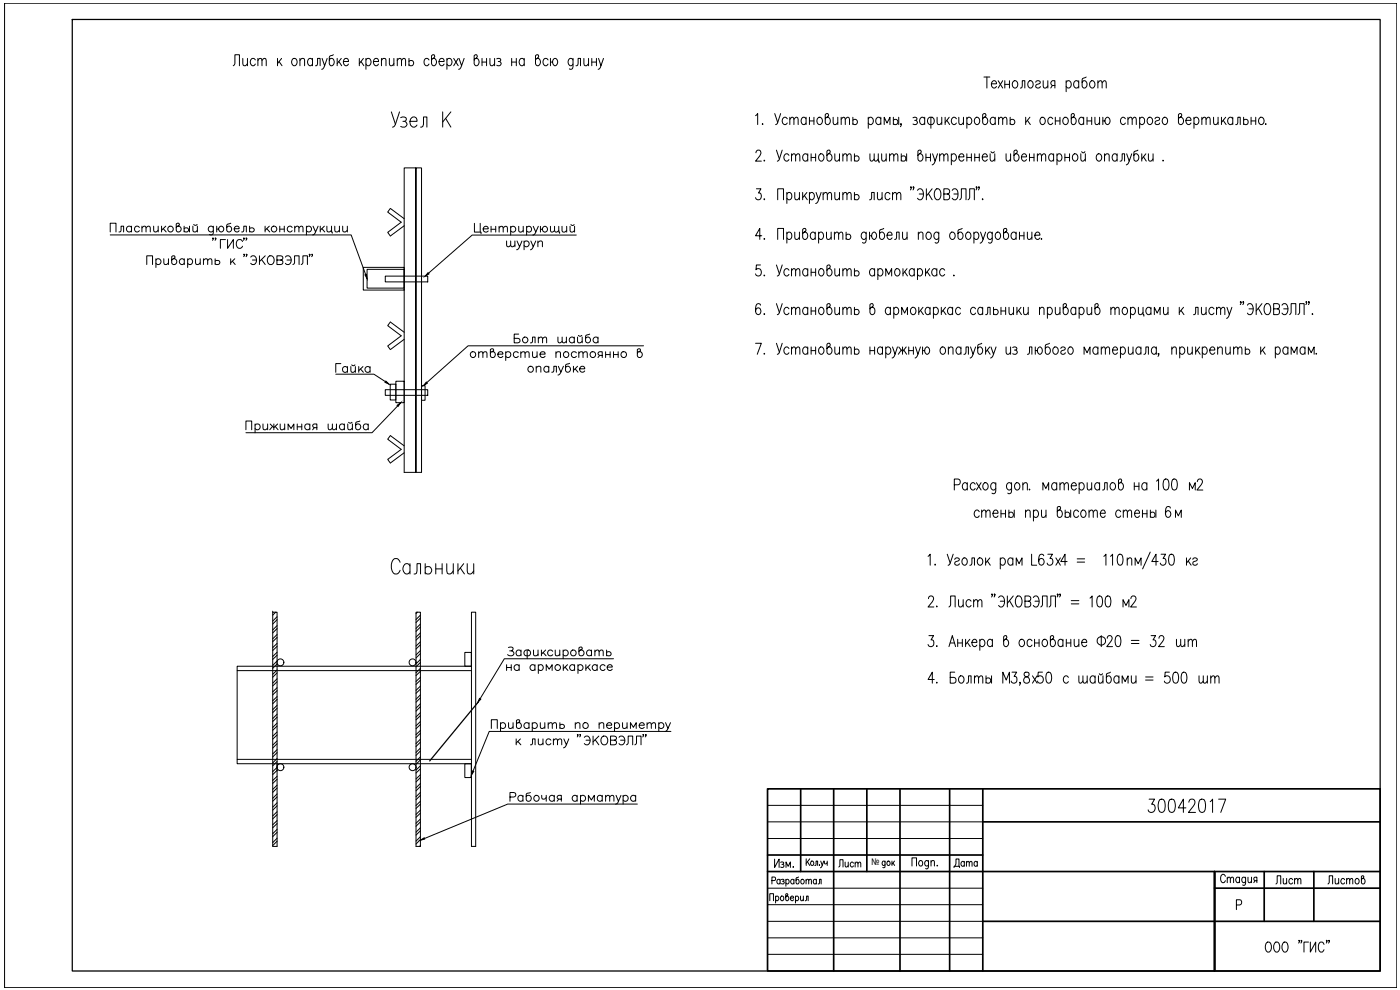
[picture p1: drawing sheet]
<svg xmlns="http://www.w3.org/2000/svg" width="420mm" height="297mm" viewBox="0 0 420 297" stroke-linecap="round" stroke-linejoin="round" font-family="sans-serif">
<defs><g id="words">
<g font-size="8.4">
<text x="116.4" y="39.5">Узел К</text>
<text x="116.4" y="173.6">Сальники</text>
</g>
<text font-size="7.5" x="343.6" y="244.8">30042017</text>
<g font-size="5.7">
<text x="285.4" y="261.4">Дата</text>
<text x="382.1" y="266.3">Лист</text>
<text x="397.6" y="266.3">Листов</text>
</g>
<text font-size="5.3" x="250.8" y="261.4">Лист</text>
<text font-size="4.9" x="263.9" y="261.4">док</text>
<text font-size="2.8" x="261.5" y="259.7">№</text>
</g></defs>
<!-- layer: 0 -->
<g fill="none" stroke="#000" stroke-width=".3">
<path d="M1.4 1h417.8v295.3h-417.8zM70 19.7l.5-.6v-2.7h1.4v3.3M72.9 17.5l.1 2.1 .6 .1 .7-.6M74.3 17.5v2.2M76.6 18a.74 .74 0 0 0-.7-.5 .74 .74 0 0 0-.7 .5 1.01 1.01 0 0 0 0 1.2 1.01 1.01 0 0 0 1.2 .4l.2-.4M77.4 18.2l.6-.7 .5 .2 .1 2M77.4 17.5v2.2M78.6 18.2l.7-.7 .5 .2 .1 2M83.3 17.5v2.2M83.7 18.5l.9 1.2M84.5 17.5l-1.2 1.6M87.9 17.7a1.08 1.08 0 0 1 1.3 .7 1.08 1.08 0 0 1-.7 1.3 1.16 1.16 0 0 1-1-.8 1.16 1.16 0 0 1 .4-1.2z"/>
<path d="M90 18.2l.6-.7 .7 .2 .1 2M90 17.5v2.2M93.8 18l-.3-.3a1.05 1.05 0 0 0-1.2 .5 1.05 1.05 0 0 0 .4 1.4l.6 .1 .5-.5M93.8 17.5v2.2M94.7 19.7l.5-.1 .1-2.1h.8v2.2M96.7 17.5l.7 2.2 .8-2.2M97.4 19.7l-.5 1-.4 .1M100 16.4l-.8 .3-.4 .5v1.9l.5 .6a1.1 1.1 0 0 0 1-1.1 1.1 1.1 0 0 0-1-1.1l-.5 .5M101.2 17.5v2.2M101.7 18.5l.8 1.2M102.4 17.5l-1.2 1.6M103.1 18.5h1.5v-.3a.7 .7 0 0 0-.4-.6 .7 .7 0 0 0-.8 .1 1.19 1.19 0 0 0-.3 1.2 1.19 1.19 0 0 0 1 .8l.5-.5"/>
<path d="M107.8 17.5v2.2M108.3 18.5l.9 1.2M109.1 17.5l-1.3 1.6M109.8 18a.74 .74 0 0 1 .7-.5 .74 .74 0 0 1 .7 .5 1.01 1.01 0 0 1 0 1.2 1.01 1.01 0 0 1-1.1 .4l-.3-.4M109.8 17.5v3.3M112.1 18.5h1.5v-.3a.7 .7 0 0 0-.4-.6 .7 .7 0 0 0-.7 .1 1.19 1.19 0 0 0-.4 1.2 1.19 1.19 0 0 0 1 .8l.5-.5M114.5 18.2l.6-.7 .6 .2 .1 2M114.5 17.5v2.2M116.9 17.5l.1 2.1 .6 .1 .6-.6M118.2 17.5v2.2M119.2 18.2l.7-.7 .5 .2 .1 2M119.2 17.5v2.2"/>
<path d="M120.5 18.2l.6-.7 .5 .2 .1 2M122.7 18.5a.82 .82 0 0 1 1.4 0 .82 .82 0 0 1-.5 1.2h-.5l-.4-.3M122.7 17.5v2.2M128.7 18a.74 .74 0 0 0-.6-.5 .74 .74 0 0 0-.7 .5l-.1 .5a.99 .99 0 0 0 .9 1.2l.5-.5M130 17.5a1.11 1.11 0 0 1 1 1.1 1.11 1.11 0 0 1-1 1.1l-.5-.6v-2.4l.8-.3 .2 .5-.1 .3-.9 .8M131.8 18.5h1.5v-.3a.7 .7 0 0 0-.4-.6 .7 .7 0 0 0-.8 .1 1.19 1.19 0 0 0-.3 1.2 1.19 1.19 0 0 0 1 .8l.5-.5M134.1 18a.74 .74 0 0 1 .7-.5 .74 .74 0 0 1 .7 .5 1.01 1.01 0 0 1 0 1.2 1.01 1.01 0 0 1-1.1 .4l-.3-.4M134.1 17.5v3.3M136.2 17.5l1.3 2.2M137.5 17.5l-1.3 2.2M137.8 17.5l.7 2.2 .8-2.2M138.5 19.7l-.5 1-.4 .1"/>
<path d="M142.8 17.5a1.11 1.11 0 0 1 1 1.1 1.11 1.11 0 0 1-1 1.1l-.5-.6v-2.4l.7-.3 .3 .5-.2 .3-.8 .8M144.7 18.6h1.3M144.7 17.5v2.2M146 17.5v2.2M147 17.5l.2 2.1 .6 .1 .6-.6M148.4 17.5v2.2M149.1 17.7a.66 .66 0 0 1 .8-.1 .66 .66 0 0 1 .3 .7l-.7 .2M149.9 18.5a.65 .65 0 0 1 .5 .6 .65 .65 0 0 1-.5 .6l-.8-.1M153.6 18.6h1.4M153.6 17.5v2.2M155 17.5v2.2M157.3 18a.74 .74 0 0 0-.7-.5 .74 .74 0 0 0-.7 .5 1 1 0 0 0 0 1.2 1 1 0 0 0 1.2 .4l.2-.4"/>
<path d="M157.3 17.5v2.2M161.2 17.5a1.11 1.11 0 0 1 1 1.1 1.11 1.11 0 0 1-1 1.1l-.5-.6v-2.4l.8-.3 .2 .5-.1 .3-.9 .8M164.5 18a.74 .74 0 0 0-.7-.5 .74 .74 0 0 0-.7 .5 1.01 1.01 0 0 0 0 1.2 1.01 1.01 0 0 0 1.1 .4l.3-.4M165.2 18.6h.6l.4-.9a1.07 1.07 0 0 1 1.3 .7 1.07 1.07 0 0 1-.8 1.3 .93 .93 0 0 1-.9-1.1M165.2 17.5v2.2M172 18l-.2-.2a.65 .65 0 0 0-.9-.1 1.2 1.2 0 0 0-.4 1.2 1.2 1.2 0 0 0 1 .8l.5-.5M172 17.5l-.2 3a.65 .65 0 0 1-.9 .2M172.9 19.7l.5-.1 .1-2.1h.7v2.2M175.2 17.5l.2 2.1 .6 .1 .6-.6M176.6 17.5v2.2M177.6 18.6h1.4M177.6 17.5v2.2"/>
<path d="M179 17.5v2.2M179.6 17.5l.8 2.2 .7-2.2M180.4 19.7l-.5 1-.4 .1M226.8 34.7l.6-.6v3.3M228.9 37.1v.3l.1-.2M232.5 34.1l.9 2.6M234.3 34.1l-1 3-.5 .3M236.3 35.6a.74 .74 0 0 0-.7-.4 .74 .74 0 0 0-.7 .4 1 1 0 0 0-.1 1.3 1 1 0 0 0 1.2 .3l.3-.3M237 35.8l.6-.6 .5 .1 .2 2.1M237 35.2v2.2M238.3 35.8l.6-.6 .5 .1 .1 2.1M241.9 35.6a.71 .71 0 0 0-.7-.4 .71 .71 0 0 0-.6 .4 .98 .98 0 0 0-.1 1.3 .98 .98 0 0 0 1.2 .3l.2-.3"/>
<path d="M241.9 35.2v2.2M242.9 36.3h1.4M242.9 35.2v2.2M244.3 35.2v2.2M245.5 35.3a1.06 1.06 0 0 1 1.4 .7 1.06 1.06 0 0 1-.7 1.4 1.12 1.12 0 0 1-1.1-.8 1.12 1.12 0 0 1 .4-1.3zM248.2 35.2a1.1 1.1 0 0 1 1 1.1 1.1 1.1 0 0 1-1 1.1l-.5-.7v-2.3l.3-.3h.4l.3 .4-.1 .4-.9 .7M250 35.2l.2 2 .6 .2 .6-.7M251.4 35.2v2.2M252.4 35.8l.7-.6 .4 .1 .2 2.1M252.4 35.2v2.2M253.7 35.8l.6-.6 .5 .1 .1 2.1M256 36.1a.8 .8 0 0 1 1.2 .1 .8 .8 0 0 1-.4 1.2h-.5l-.3-.3"/>
<path d="M256 35.2v2.2M260.6 35.6a.74 .74 0 0 1 .7-.4 .74 .74 0 0 1 .7 .4 1 1 0 0 1 0 1.3 1 1 0 0 1-1.2 .3l-.2-.3M260.6 35.2v3.3M264.3 35.6a.74 .74 0 0 0-.7-.4 .74 .74 0 0 0-.7 .4 .94 .94 0 0 0 .1 1.4 .94 .94 0 0 0 1.3-.1M264.3 35.2v2.2M265.4 37.4v-2.2l.8 1.7 .9-1.7v2.2M268.1 36.1a.77 .77 0 0 1 1.1-.1 .77 .77 0 0 1 0 1.2 .77 .77 0 0 1-1.1-.1M268.1 35.2v2.2M269.7 35.2v2.2M270.5 37.2l-.1 .2-.2-.2h.3l-.3 .8M274 35.3a.75 .75 0 0 1 1.2 .3l-.1 .4-.6 .1M274.9 36.1l.5 .6-.2 .4-.3 .3-.9-.2"/>
<path d="M277.5 35.6a.74 .74 0 0 0-.7-.4 .74 .74 0 0 0-.7 .4 .94 .94 0 0 0 0 1.4 .94 .94 0 0 0 1.4-.1M277.5 35.2v2.2M278.7 35.3l1.1-.1a1.26 1.26 0 0 1 0 2.2h-.8a1.28 1.28 0 0 1-.3-2.1zM279.4 35.2v3.3M281.2 35.2l.2 2 .6 .2 .6-.7M282.6 35.2v2.2M283.6 35.2v2.2M284.2 36.1l.8 1.3M284.9 35.2l-1.3 1.5M287 35.6a.74 .74 0 0 0-.7-.4 .74 .74 0 0 0-.7 .4 1 1 0 0 0 0 1.3 1 1 0 0 0 1.2 .3l.2-.3M287.8 35.2l.1 2 .6 .2 .7-.7M289.2 35.2v2.2"/>
<path d="M290.2 35.6l.2-.3a1.03 1.03 0 0 1 1.3 .6 1.03 1.03 0 0 1-.4 1.3l-.7 .2-.4-.5M290.2 35.2v3.3M292.8 35.3l.2-.1a1.11 1.11 0 0 1 1 1.1 1.11 1.11 0 0 1-1 1.1 1.28 1.28 0 0 1-.2-2.1zM295.3 23.1h1.8M295.4 35.2a1.1 1.1 0 0 1 1 1.1 1.1 1.1 0 0 1-1 1.1l-.5-.7v-2.3l.4-.3h.4l.2 .4-.1 .4-.9 .7M296.2 23.1v3.3M297.5 25.1h1.6v-.3a.72 .72 0 0 0-.7-.6 .72 .72 0 0 0-.7 .5 1 1 0 0 0-.1 1.2 1 1 0 0 0 1.2 .3l.3-.2M298.7 35.6a.74 .74 0 0 0-.7-.4 .74 .74 0 0 0-.7 .4 .94 .94 0 0 0 0 1.4 .94 .94 0 0 0 1.4-.1M298.7 35.2v2.2M299.6 24.2l1.3 2.2M299.7 35.8l.6-.6 .5 .1 .1 2.1M299.7 35.2v2.2"/>
<path d="M300.9 35.8l.7-.6 .5 .1 .1 2.1M300.9 24.2l-1.3 2.2M301.6 25.3h1.4M301.6 24.2v2.2M303 24.2v2.2M303.2 36.1a.81 .81 0 0 1 1.3 0 .81 .81 0 0 1-.4 1.3h-.6l-.3-.3M303.2 35.2v2.2M304.2 24.4a1.06 1.06 0 0 1 1.3 .7 1.06 1.06 0 0 1-.7 1.3 1.12 1.12 0 0 1-1-.8 1.12 1.12 0 0 1 .4-1.2zM306.2 26.4l.5-.2 .1-.4v-1.6h.8v2.2M307.8 35.2v2.2M308.3 36.1l.9 1.3M308.8 24.4l.3-.2a1.11 1.11 0 0 1 1 1.1 1.11 1.11 0 0 1-1 1.1 1.28 1.28 0 0 1-.3-2z"/>
<path d="M309.1 35.2l-1.3 1.5M310.8 24.7a.74 .74 0 0 1 .7-.5 .74 .74 0 0 1 .7 .5l-.1 .3-.9 .3a.59 .59 0 0 0-.2 .9 .8 .8 0 0 0 1.2-.2M312.4 35.3a1.06 1.06 0 0 1 1.4 .7 1.06 1.06 0 0 1-.7 1.4 1.14 1.14 0 0 1-1-.8 1.14 1.14 0 0 1 .3-1.3zM313.1 24.2l.1 2 .6 .2 .7-.6M314.5 24.2v2.2M315.8 25.7l-.4 .7M315.9 35.6l-.2-.3a1.03 1.03 0 0 0-1.3 .6 1.03 1.03 0 0 0 .4 1.3l.6 .2 .5-.5M316.6 25.7h-.8l-.3-.4-.1-.5 .4-.6h.8v2.2M316.7 36.3h1.4M316.7 35.2v2.2M318.1 35.2v2.2M319.3 35.3a1.06 1.06 0 0 1 1.4 .7 1.06 1.06 0 0 1-.7 1.4 1.12 1.12 0 0 1-1.1-.8 1.12 1.12 0 0 1 .4-1.3z"/>
<path d="M320 24.7a.74 .74 0 0 1 .7-.5 .74 .74 0 0 1 .7 .5 1 1 0 0 1 0 1.2 1 1 0 0 1-1.2 .3l-.2-.2M320 24.2v3.3M322 35.2a1.1 1.1 0 0 1 1 1.1 1.1 1.1 0 0 1-1 1.1l-.5-.7v-2.3l.3-.3h.4l.3 .4-.2 .4-.8 .7M323.7 24.7a.74 .74 0 0 0-.7-.5 .74 .74 0 0 0-.7 .5 .94 .94 0 0 0 .1 1.3 .94 .94 0 0 0 1.3 0M323.7 24.2v2.2M325.2 35.6l-.2-.3a1.03 1.03 0 0 0-1.3 .6 1.03 1.03 0 0 0 .4 1.3l.7 .2 .4-.5M325.2 35.2v2.2M326 23.1l-1.1 .5-.1 .3v1.9l.2 .4a1.03 1.03 0 0 0 1.3-.5 1.03 1.03 0 0 0-.4-1.3l-.7-.2-.4 .5M326.2 36.3h1.4M326.2 35.2v2.2M327.4 24.4l.2-.2a1.11 1.11 0 0 1 1 1.1 1.11 1.11 0 0 1-1 1.1 1.28 1.28 0 0 1-.2-2zM327.6 35.2v2.2"/>
<path d="M328.6 35.2l.1 2 .7 .2 .6-.7M329.5 24.8l.6-.6 .5 .2 .2 2M329.5 24.2v2.2M330 35.2v2.2M330.8 24.8l.6-.6 .5 .2 .1 2M331 36.3h.6v-.2a.91 .91 0 0 1 .9-.9 1.18 1.18 0 0 1 .6 1.2 1.18 1.18 0 0 1-.9 1l-.5-.5-.1-.6M331 35.2v2.2M337.7 35.6l-.2-.3a1.03 1.03 0 0 0-1.3 .6 1.03 1.03 0 0 0 .4 1.3l.6 .2 .5-.5M338.5 35.8l.6-.6 .6 .1 .1 2.1M338.5 35.2v2.2M339.8 35.8l.6-.6 .5 .1 .1 2.1M342 35.6a.74 .74 0 0 1 .7-.4 .74 .74 0 0 1 .7 .4l.1 .5a.86 .86 0 0 1-.2 1 .86 .86 0 0 1-1 .1l-.3-.3"/>
<path d="M342 35.2v3.3M344.6 35.3a1.06 1.06 0 0 1 1.4 .7 1.06 1.06 0 0 1-.7 1.4 1.12 1.12 0 0 1-1.1-.8 1.12 1.12 0 0 1 .4-1.3zM346.6 35.6a.74 .74 0 0 1 .7-.4 .74 .74 0 0 1 .7 .4l-.1 .4-.9 .3a.59 .59 0 0 0-.2 .9 .8 .8 0 0 0 1.2-.3M349.2 35.3a1.03 1.03 0 0 1 1.2 .6 1.03 1.03 0 0 1-.4 1.3 1.03 1.03 0 0 1-1.2-.5 1.03 1.03 0 0 1 .4-1.4zM354.2 35.2a1.1 1.1 0 0 1 1 1.1 1.1 1.1 0 0 1-1 1.1l-.5-.7v-2.3l.3-.3h.4l.3 .4-.1 .4-.9 .7M355.9 36.1h1.5v-.3a.72 .72 0 0 0-.6-.6 .72 .72 0 0 0-.8 .4 1 1 0 0 0 0 1.3 1 1 0 0 0 1.2 .3l.2-.3M358.3 35.6l.3-.3a1.03 1.03 0 0 1 1.2 .6 1.03 1.03 0 0 1-.4 1.3l-.6 .2-.5-.5M358.3 35.2v3.3M360.7 35.8l.6-.6 .5 .1 .2 2.1M360.7 35.2v2.2M362 35.8l.6-.6 .5 .1 .1 2.1M364.2 35.2l.1 2 .7 .2 .6-.7"/>
<path d="M365.6 35.2v2.2M366.6 35.2v2.2M367.1 36.1l.9 1.3M367.8 35.2l-1.2 1.5M370 35.6a.74 .74 0 0 0-.7-.4 .74 .74 0 0 0-.7 .4 .94 .94 0 0 0 0 1.4 .94 .94 0 0 0 1.4-.1M370 35.2v2.2M370.9 37.4l.5-.2 .1-2h.7v2.2M373.2 36.1a.81 .81 0 0 1 1.3 0 .81 .81 0 0 1-.4 1.3h-.5l-.4-.3M373.2 35.2v2.2M375.5 36.3h1.4M375.5 35.2v2.2M376.9 35.2v2.2"/>
<path d="M378.1 35.3a1.06 1.06 0 0 1 1.4 .7 1.06 1.06 0 0 1-.8 1.4 1.12 1.12 0 0 1-1-.8 1.12 1.12 0 0 1 .4-1.3zM379.9 37.1v.3l.1-.2M121.3 50.4h3.5v91.3v-91.3h1.7v91.3h-5.2zM226.9 45.8l.5-.8h.5l.5 .7-.4 1.1-1.2 1.5h1.7M227 56.6h1.4l-.8 1.3a.96 .96 0 0 1 .8 1.5 .96 .96 0 0 1-1.6-.1M229.4 48v.3l.1-.1M229.4 59.6v.3l.1-.1M233 45l.9 2.7M233.4 59.9v-3.3h1.7v3.3M234.8 45l-1 3-.5 .3M236.1 58.2a.74 .74 0 0 1 .7-.5 .74 .74 0 0 1 .7 .5l.1 .5a.86 .86 0 0 1-.2 1 .86 .86 0 0 1-1 .1l-.3-.3M236.1 57.7v3.3"/>
<path d="M236.8 46.6a.74 .74 0 0 0-.7-.5 .74 .74 0 0 0-.7 .5 1 1 0 0 0 0 1.2 1 1 0 0 0 1.1 .4l.3-.3M237.5 46.8l.6-.7 .5 .2 .2 2M237.5 46.1v2.2M238.5 57.7l.1 2.1 .7 .1 .6-.6M238.8 46.8l.6-.7 .5 .2 .1 2M239.9 57.7v2.2M240.9 57.7v2.2M241.4 58.7l.9 1.2M242.2 57.7l-1.3 1.6M242.4 46.6a.74 .74 0 0 0-.7-.5 .74 .74 0 0 0-.7 .5 .94 .94 0 0 0 .1 1.4 .94 .94 0 0 0 1.3-.1M242.4 46.1v2.2M242.9 58.2l.5-.5a1.11 1.11 0 0 1 1 1.1 1.11 1.11 0 0 1-1 1.1l-.5-.4"/>
<path d="M242.9 57.7v3.3M243.4 47.2h1.4M243.4 46.1v2.2M244.8 46.1v2.2M244.9 57.7l.8 2.2 .7-2.2M245.7 59.9l-.3 .7-.6 .4M246.1 46.3l.2-.2a1.11 1.11 0 0 1 1 1.1 1.11 1.11 0 0 1-1 1.1 1.28 1.28 0 0 1-.2-2zM247 58.4l.7-.7 .5 .2 .1 2M247 57.7v2.2M248.3 58.4l.6-.7 .5 .2 .2 2M248.7 46.1a1.1 1.1 0 0 1 1 1.1 1.1 1.1 0 0 1-1 1.1l-.5-.6v-2.3l.4-.4h.3l.3 .5-.1 .3-.9 .8M250.5 46.1l.2 2.1 .6 .1 .6-.6"/>
<path d="M250.5 57.7l.2 2.1 .6 .1 .6-.6M251.9 46.1v2.2M251.9 57.7v2.2M253 46.8l.5-.7 .6 .2 .1 2M253 58.4l.5-.7 .6 .2 .1 2M253 46.1v2.2M253 57.7v2.2M254.2 46.8l.6-.7 .5 .2 .2 2M254.2 58.4l.6-.7 .5 .2 .2 2M256.4 47.1a.81 .81 0 0 1 1.3 0 .81 .81 0 0 1-.4 1.2h-.5l-.4-.3M256.4 58.7a.81 .81 0 0 1 1.3 0 .81 .81 0 0 1-.4 1.2h-.5l-.4-.3M256.4 46.1v2.2"/>
<path d="M256.4 57.7v2.2M261 59.9l.5-.1 .1-2.1h.8v2.2M261.1 46.1l.1 2.1 .5 .1 .7-.6M262.4 46.1l.1 2.1 .4 .1 .7-.6M263.3 57.7l.2 2.1 .6 .1 .6-.6M263.6 46.1v2.2h.2v.5M264.6 46.1l.1 2.1 .7 .1 .6-.6M264.7 57.7v2.2M266 46.1v2.2M267 46.8l.6-.7 .5 .2 .1 2M267 46.1v2.2M267.1 58.2a.74 .74 0 0 0-.7-.5 .74 .74 0 0 0-.7 .5l-.1 .5a.86 .86 0 0 0 .2 1 .86 .86 0 0 0 1 .1l.3-.3"/>
<path d="M267.9 58.4l.6-.7 .5 .2 .1 2M267.9 57.7v2.2M268.2 46.8l.6-.7 .5 .2 .2 2M269.1 58.4l.6-.7 .5 .2 .2 2M270.5 47.1a.81 .81 0 0 1 1.3 0 .81 .81 0 0 1-.4 1.2h-.5l-.4-.3M270.5 46.1v2.2M272.1 46.1v2.2M273.5 56.2l-.1 .1-.2-.1 .2-.2 .1 .2-.3 .8M274.2 56.2l-.1 .1-.1-.1 .1-.2 .1 .2-.2 .8M275.4 57.1l.5-.5a1.44 1.44 0 0 1 1.2 2.1l-.1 .4a.87 .87 0 0 1-.7 .9 .87 .87 0 0 1-.9-.5M275.9 58.2h1.2M276 46.1a1.1 1.1 0 0 1 1 1.1 1.1 1.1 0 0 1-1 1.1l-.5-.6v-2.3l.4-.4h.3l.3 .5-.1 .3-.9 .8"/>
<path d="M277.9 47.2h1.3M277.9 46.1v2.2M278 56.6v3.3M278.6 58l1.2 1.9M279.2 46.1v2.2M279.8 56.6l-1.8 2.2M279.9 46.1l.7 2.2 .8-2.2M280.6 48.3l-.2 .7-.6 .4M280.9 56.8l.2-.2a1.45 1.45 0 0 1 1.3 2.1l-.1 .4a.87 .87 0 0 1-.9 .9 .87 .87 0 0 1-.9-.9l-.1-1.2zM282 46.8l.6-.7 .5 .2 .2 2M282 46.1v2.2M283.3 46.8l.6-.7 .5 .2 .1 2"/>
<path d="M283.3 58.2h1.1a.9 .9 0 0 1 .6 .9 .9 .9 0 0 1-.6 .8h-1.1v-3.3h1.1a.8 .8 0 0 1 .6 .8 .8 .8 0 0 1-.6 .8M285.5 46.6a.74 .74 0 0 1 .7-.5 .74 .74 0 0 1 .7 .5 1 1 0 0 1 0 1.2 1 1 0 0 1-1.1 .4l-.3-.3M285.5 46.1v3.3M285.8 57.1l.5-.5a1.4 1.4 0 0 1 1.2 2.1l-.1 .4a.87 .87 0 0 1-.7 .9 .87 .87 0 0 1-.9-.5M286.3 58.2h1.2M287.8 47.1h1.5v-.3a.72 .72 0 0 0-.7-.7 .72 .72 0 0 0-.7 .5 1 1 0 0 0-.1 1.2 1 1 0 0 0 1.2 .4l.3-.3M288 59.9l.5-.6v-2.7h1.4v3.3M290.2 46.1v2.2M290.2 47.2h1.3M290.5 59.9l.5-.6v-2.7h1.4v3.3M291.5 46.1v2.2M292.5 47.2h1.4"/>
<path d="M292.5 46.1v2.2M293.2 56.2l-.2 .1-.1-.1 .1-.2 .2 .2-.3 .8M293.9 56.2l-.1 .1-.2-.1 .2-.2 .1 .2-.3 .8M293.9 46.1v2.2M294.8 47.1h1.5v-.3a.72 .72 0 0 0-.6-.7 .72 .72 0 0 0-.8 .5 1 1 0 0 0 0 1.2 1 1 0 0 0 1.2 .4l.2-.3M294.9 59.6v.3l.1-.1M297.2 46.1l.1 2.1 .6 .1 .6-.6M297.4 45.5l.4 .3 .6-.3M298.5 46.1v2.2M301.9 46.1l.2 2.1 .6 .1 .6-.6M303.3 46.1v2.2M304.8 46.1a1.1 1.1 0 0 1 1 1.1 1.1 1.1 0 0 1-1 1.1l-.5-.6v-2.3l.4-.4h.4l.2 .5-.1 .3-.9 .8"/>
<path d="M306.5 47.1h1.6v-.3a.72 .72 0 0 0-.7-.7 .72 .72 0 0 0-.7 .5 1 1 0 0 0-.1 1.2 1 1 0 0 0 1.2 .4l.3-.3M309 47.2h1.3M309 46.1v2.2M310.3 46.1v2.2M311.3 46.8l.7-.7 .4 .2 .2 2M311.3 46.1v2.2M312.6 46.8l.6-.7 .5 .2 .1 2M316.2 46.6l-.3-.3a1.03 1.03 0 0 0-1.2 .6 1.03 1.03 0 0 0 .4 1.3l.6 .1 .5-.4M316.2 46.1v2.2M317.2 46.6a.71 .71 0 0 1 .7-.5 .71 .71 0 0 1 .7 .5 .99 .99 0 0 1 0 1.2 .99 .99 0 0 1-1.1 .4l-.3-.3M317.2 46.1v3.3M319.6 47.2h1.4"/>
<path d="M319.6 46.1v2.2M321 46.1v2.2M322.2 46.3a1.06 1.06 0 0 1 1.4 .7 1.06 1.06 0 0 1-.8 1.3 1.12 1.12 0 0 1-1-.7 1.12 1.12 0 0 1 .4-1.3zM324.4 46.1l.1 2.1 .6 .1 .6-.6M324.6 45.5l.4 .3 .6-.3M325.7 46.1v2.2M329.4 46.3a1.06 1.06 0 0 1 1.3 .7 1.06 1.06 0 0 1-.7 1.3 1.12 1.12 0 0 1-1-.7 1.12 1.12 0 0 1 .4-1.3zM331.5 46.8l.6-.7 .7 .2 .1 2M331.5 46.1v2.2M335.3 46.6a.71 .71 0 0 0-.7-.5 .71 .71 0 0 0-.7 .5 .98 .98 0 0 0-.1 1.2 .98 .98 0 0 0 1.2 .4l.3-.3M335.3 46.1v2.2M336.1 48.3l.5-.1 .2-2.1h.7v2.2"/>
<path d="M338.1 46.1l.8 2.2 .8-2.2M338.9 48.3l-.3 .7-.6 .4M341.5 45l-1.1 .5-.1 2.2a.69 .69 0 0 0 .6 .7 .69 .69 0 0 0 .7-.5 1 1 0 0 0 .1-1.2 1 1 0 0 0-1.2-.4l-.2 .3M342.7 46.1v2.2M343.2 47.1l.8 1.2M343.9 46.1l-1.2 1.6M344.6 46.1l.2 2.1 .6 .1 .6-.6M346 46.1v2.2M349.1 48v.3l.1-.1M33.1 69.6v-2.6h1.7v2.6M33.1 70.5h72.3l4.3 11.9M35.7 69.6l.5-.1 .1-1.6h.8v1.7"/>
<path d="M39.5 68.2a.84 .84 0 0 0-1.3-.1 .84 .84 0 0 0 0 1.3 .84 .84 0 0 0 1.3-.2M39.5 67.9v1.7M41.8 68.2a.82 .82 0 0 0-1.2-.1 .82 .82 0 0 0 0 1.2 .82 .82 0 0 0 1.2-.1M42.6 68.4l.6-.5 .5 .1 .1 1.6M42.6 67.9v1.7M43.8 68.4l.7-.5 .5 .1 .1 1.6M44 79.4v-2.6h1.8v2.6M46.1 67.9l.1 1.6 .6 .1 .7-.5M46.8 78a.85 .85 0 0 1 1.2-.1 .85 .85 0 0 1 0 1.2 .85 .85 0 0 1-1.2-.1M46.8 77.6v2.7M47.5 67.9v1.7M48.5 67.9v1.7"/>
<path d="M49 68.6l.9 1M49.2 77.6l.1 1.6 .6 .2 .7-.5M49.8 67.9l-1.3 1.2M50.6 77.6v1.8M52 77.6a.85 .85 0 0 1 1.1 .6 .85 .85 0 0 1-.5 1 .85 .85 0 0 1-1.1-.3v-1.9l.8-.2 .2 .3-.1 .3-.9 .6M53.4 67.9a.84 .84 0 0 1 1 .4 .84 .84 0 0 1-.4 1.1 .84 .84 0 0 1-1.1-.3v-1.9l.7-.2 .3 .4-.2 .2-.8 .6M55.3 68.6a.71 .71 0 0 1 .9-.2 .71 .71 0 0 1 .3 .9l-.4 .3-.8-.3M55.3 67.9v1.7M55.3 78a.82 .82 0 0 0-1.2-.1 .82 .82 0 0 0 0 1.2 .82 .82 0 0 0 1.2-.1M55.3 77.6v1.8M56.3 78a.83 .83 0 0 1 1.2-.1 .83 .83 0 0 1 0 1.2 .83 .83 0 0 1-1.2-.1M56.3 77.6v2.7"/>
<path d="M56.9 67.9v1.7M57.9 67.9l.1 1.6 .6 .1 .6-.5M58.1 67.4l.4 .2 .7-.2M58.7 77.6l.1 1.6 .7 .2 .6-.5M59.2 67.9v1.7M60.1 77.6v1.8M61.1 78.1l.6-.5 .5 .2 .1 1.6M61.1 77.6v1.8M62.3 78.1l.7-.5 .5 .2 .1 1.6M64 68.2a.84 .84 0 0 0-1.2-.1 .84 .84 0 0 0 0 1.3 .84 .84 0 0 0 1.2-.2M64 67.9v2a.7 .7 0 0 1-.4 .6 .7 .7 0 0 1-.7-.1M64 71.5h-.2h.2l-.2 .6"/>
<path d="M64.6 78.4a.75 .75 0 0 1 .9-.2 .75 .75 0 0 1 .3 .9l-.3 .3-.9-.3M64.6 77.6v1.8M64.8 71.5h-.3h.3l-.3 .6M65 68.7h.6a.8 .8 0 0 1 1.1-.7 .8 .8 0 0 1 .4 1.3 .8 .8 0 0 1-1.3-.1l-.2-.5M65 67.9v1.7M67.7 71.9h-1.6v2.6M68.3 71.9v2.6l1.7-2.6v2.6M69.2 77.6v1.8M69.3 67l-1.1 .4-.2 1.7a.81 .81 0 0 0 1.3 .2 .81 .81 0 0 0 0-1.3 .81 .81 0 0 0-1.3 .2M69.7 78.4l.9 1M70.3 68.6h1.5a.79 .79 0 0 0-1.1-.7 .79 .79 0 0 0-.3 1.3 .77 .77 0 0 0 1.4 0M70.5 77.6l-1.3 1.3"/>
<path d="M72.5 69.6l.5-.1 .2-1.6h.7v1.7M72.8 72.5a.96 .96 0 0 0-1.1-.6 .96 .96 0 0 0-.8 1v.6a.96 .96 0 0 0 .8 1 .96 .96 0 0 0 1.1-.6M73.3 71.5h-.3h.3l-.3 .6M73.3 76.4h-.2h.2l-.2 .6M74.1 71.5h-.3h.3l-.3 .6M74.1 76.4h-.3h.3l-.3 .6M74.9 68.6a.72 .72 0 0 1 1-.2 .72 .72 0 0 1 .1 1.1l-.7 .1-.4-.3M74.9 67.9v1.7M75.2 77.1a1.07 1.07 0 0 1 1.4-.1 1.07 1.07 0 0 1 .4 1.4l-.2 .3a.88 .88 0 0 1-.7 .7 .88 .88 0 0 1-.9-.4M75.7 78h1.3M77.9 76.8v2.6M78.5 77.9l1.1 1.5"/>
<path d="M79.6 67.9v1.7M79.6 76.8l-1.7 1.7M80.1 68.6l.9 1M80.7 76.9a1.31 1.31 0 0 1 1.6 .9 1.31 1.31 0 0 1-.8 1.6 1.37 1.37 0 0 1-1.3-1 1.37 1.37 0 0 1 .5-1.5zM80.8 67.9l-1.2 1.2M83.1 78h1.2l.6 .5a.69 .69 0 0 1-.6 .9h-1.2v-2.6h1.2l.5 .2 .1 .5-.6 .5M84 68.7h1.3M84 67.9v1.7M85.3 67.9v1.7M85.7 77.1a1.07 1.07 0 0 1 1.4-.1 1.07 1.07 0 0 1 .3 1.4l-.1 .3a.89 .89 0 0 1-.8 .7 .89 .89 0 0 1-.8-.4M86.1 78h1.3M87.7 68.2a.82 .82 0 0 0-1.2-.1 .82 .82 0 0 0 0 1.2 .82 .82 0 0 0 1.2-.1"/>
<path d="M87.9 79.4l.5-.5v-2.1h1.4v2.6M88.4 68.4l.7-.5 .5 .1 .1 1.6M88.4 67.9v1.7M89.7 68.4l.7-.5 .4 .1 .1 1.6M90.4 79.4l.5-.5v-2.1h1.4v2.6M92 68.2a.84 .84 0 0 1 1.2-.1 .84 .84 0 0 1 0 1.3 .84 .84 0 0 1-1.2-.2M92 67.9v2.6M93 76.4h-.2h.2l-.2 .6M93.8 76.4h-.3h.3l-.3 .6M94 67.9l.7 1.7 .8-1.7M94.7 69.6l-.2 .5-.7 .4M96.1 67.9v1.7"/>
<path d="M96.6 68.6l.9 1M97.3 67.9l-1.2 1.2M98.1 67.9l.1 1.6 .7 .1 .6-.5M99.5 67.9v1.7h.2v.4M100.5 67.9l.1 1.6 .6 .1 .7-.5M101.9 67.9v1.7M102.8 67.9l.2 1.6 .6 .1 .6-.5M104.2 67.9v1.7M117.2 62.5l-.9 1.1 4.1 3.1-4.1 3 .9 1.1M117.2 62.6l4.1 3M121.3 67.7l-4.1 3.1M142.4 67v2.6h2v.5"/>
<path d="M144.1 67v2.6M145 68.7h1.5a.84 .84 0 0 0-.9-.7 .84 .84 0 0 0-.7 .8 .84 .84 0 0 0 .7 .8l.9-.3M147.4 68.8h1.4M147.4 67.9v1.7M148.8 67.9v1.7M149.8 68.4l.6-.5 .5 .1 .1 1.6M149.8 67.9v1.7M151 68.4l.7-.5 .5 .1 .1 1.6M152 72.3l.2 1.6 .5 .1 .6-.5M153.3 68.3a.85 .85 0 0 1 1.2-.1 .85 .85 0 0 1 0 1.2 .85 .85 0 0 1-1.2-.1M153.3 72.3l.1 1.6 .5 .1 .6-.5M153.3 67.9v2.6"/>
<path d="M154.5 72.3v1.7M155.2 72.3l.7 1.7 .7-1.7M155.7 67.9l.1 1.6 .6 .1 .6-.4M155.9 74l-.5 .8-.4 .1M157 67.9v1.7M157.3 72.6a.85 .85 0 0 1 1.2-.1 .85 .85 0 0 1 0 1.3 .85 .85 0 0 1-1.2-.1M157.3 72.3v2.6M158 68.3a.83 .83 0 0 1 1.3-.1 .83 .83 0 0 1 0 1.2 .83 .83 0 0 1-1.3-.1M158 67.9v2.6M159.3 72.3l.7 1.7 .8-1.7M160 67.9l.8 1.7 .8-1.7M160 74l-.2 .5-.6 .4"/>
<path d="M160.8 69.6l-.3 .5-.6 .4M161.4 72.8l.7-.5 .6 .1 .1 1.6M161.4 72.3v1.7M162.2 68.8h.6a.8 .8 0 0 1 1-.8 .8 .8 0 0 1 .5 1.1 .8 .8 0 0 1-1.1 .4l-.4-.7M162.2 67.9v1.7M165.2 67.9l.1 1.6 .5 .1 .6-.4M166.4 67.9l.2 1.6 .5 .1 .6-.4M167.7 67.9v1.7h.3v.4M168.7 67.9l.1 1.6a.89 .89 0 0 0 1.3-.3M170.1 67.9v1.7M171.1 67.9l.1 1.6 .6 .1 .6-.4M171.3 67.4l.4 .2 .6-.2"/>
<path d="M172.4 67.9v1.7M172.9 70.5h-31.2l-13.1 11.5M228.2 79.5h-1.2l-.1 1.4a1.06 1.06 0 0 1 1.7 .6 1.06 1.06 0 0 1-1.2 1.3l-.6-.6M228.6 70.7h-1.8l1.2-2.2v3.3M229.4 71.5v.3l.1-.1M233 79.5l.9 2.7M233.4 71.8v-3.3h1.7v3.3M234.8 79.5l-1 3-.5 .3M236.1 70.1a.74 .74 0 0 1 .7-.5 .74 .74 0 0 1 .7 .5l.1 .5a.86 .86 0 0 1-.2 1 .86 .86 0 0 1-1 .1l-.3-.3M236.1 69.6v3.3M238.5 69.6l.1 2.1 .7 .1 .6-.6M239.9 69.6v2.2"/>
<path d="M241.4 69.6a1.1 1.1 0 0 1 1 1.1 1.1 1.1 0 0 1-1 1.1l-.5-.6v-2.3l.4-.4h.4l.2 .5-.1 .3-.9 .8M244.7 70.1l-.3-.3a1.03 1.03 0 0 0-1.3 .6 1.03 1.03 0 0 0 .5 1.3l.6 .1 .5-.4M244.7 69.6v2.2M245.7 70.1a.71 .71 0 0 1 .7-.5 .71 .71 0 0 1 .6 .5 .99 .99 0 0 1 .1 1.2 .99 .99 0 0 1-1.2 .4l-.2-.3M245.7 69.6v3.3M248 69.6l.2 2.1 .6 .1 .6-.6M249.4 69.6v2.2M250.4 70.3l.7-.7 .5 .2 .1 2M250.4 69.6v2.2M251.7 70.3l.6-.7 .5 .2 .2 2M253.9 70.6a.81 .81 0 0 1 1.3 0 .81 .81 0 0 1-.4 1.2h-.5l-.4-.3M253.9 69.6v2.2"/>
<path d="M259.9 70.1l-.1-.1a.59 .59 0 0 0-1-.2 1.03 1.03 0 0 0-.4 1.3 1.03 1.03 0 0 0 1.3 .6l.2-.3M259.9 69.6l-.1 3a.59 .59 0 0 1-1 .2M261 70.7h.6v-.1a.91 .91 0 0 1 .9-1 1.2 1.2 0 0 1 .6 1.2 1.2 1.2 0 0 1-.9 1l-.5-.4-.1-.7M261 69.6v2.2M265.2 68.5l-1.1 .5-.1 2.2a.72 .72 0 0 0 .6 .7 .72 .72 0 0 0 .8-.5 1 1 0 0 0 0-1.3 1 1 0 0 0-1.2-.3l-.2 .3M266.2 70.6h1.5v-.3a.72 .72 0 0 0-.6-.7 .72 .72 0 0 0-.8 .5 1 1 0 0 0 0 1.2 1 1 0 0 0 1.2 .4l.2-.3M268.5 71.8l.5-.1 .1-.5v-1.6h.7v2.2M270.9 69.6l.1 2.1 .6 .1 .6-.6M272.2 69.6v2.2M275.6 70.3l.6-.7 .7 .2 .1 2M275.6 69.6v2.2M278.2 69.8a1.06 1.06 0 0 1 1.4 .7 1.06 1.06 0 0 1-.7 1.3 1.14 1.14 0 0 1-1.1-.8 1.14 1.14 0 0 1 .4-1.2z"/>
<path d="M281.7 70.1l-.1-.1a.59 .59 0 0 0-1-.2 1.03 1.03 0 0 0-.4 1.3 1.03 1.03 0 0 0 1.3 .6l.2-.3M281.7 69.6l-.1 3a.59 .59 0 0 1-1 .2M285.4 69.8a1.06 1.06 0 0 1 1.3 .7 1.06 1.06 0 0 1-.7 1.3 1.12 1.12 0 0 1-1-.7 1.12 1.12 0 0 1 .4-1.3zM288.8 68.5l-1.2 .5-.1 2.2a.72 .72 0 0 0 .6 .7 .72 .72 0 0 0 .8-.5 1 1 0 0 0 0-1.3 1 1 0 0 0-1.1-.3l-.3 .3M290.2 69.8a1.03 1.03 0 0 1 1.2 .6 1.03 1.03 0 0 1-.4 1.3 1.03 1.03 0 0 1-1.3-.6 1.03 1.03 0 0 1 .5-1.3zM292.3 70.1a.71 .71 0 0 1 .7-.5 .71 .71 0 0 1 .6 .5 .99 .99 0 0 1 .1 1.2 .99 .99 0 0 1-1.2 .4l-.2-.3M292.3 69.6v3.3M294.3 69.6l.7 2.2 .8-2.2M295 71.8l-.2 .7-.7 .4M297.8 70.1l-.5-.5a1.11 1.11 0 0 0-1 1.1 1.11 1.11 0 0 0 1 1.1l.5-.4M297.8 69.6l-.1 3-.4 .3-.6-.1M299.1 69.8l.2-.2a1.11 1.11 0 0 1 1 1.1 1.11 1.11 0 0 1-1 1.1 1.28 1.28 0 0 1-.2-2z"/>
<path d="M301.7 69.6a1.1 1.1 0 0 1 1 1.1 1.1 1.1 0 0 1-1 1.1l-.5-.6v-2.3l.4-.4h.3l.3 .5-.1 .3-.9 .8M304.9 70.1a.74 .74 0 0 0-.7-.5 .74 .74 0 0 0-.7 .5 .94 .94 0 0 0 .1 1.4 .94 .94 0 0 0 1.3-.1M304.9 69.6v2.2M306 70.7h1.3M306 69.6v2.2M307.3 69.6v2.2M308.3 69.6l.2 2.1 .6 .1 .6-.6M309.7 69.6v2.2M310.6 70.6h1.5v-.3a.72 .72 0 0 0-.6-.7 .72 .72 0 0 0-.8 .5 1 1 0 0 0 0 1.2 1 1 0 0 0 1.1 .4l.3-.3M312.6 71.5v.3l.1-.1M109 80.2h12.3v6.8h-12.3zM110.2 80.8h11.1v5.6h-11.1z"/>
<path d="M115.6 82.8h12.8v1.8h-12.8zM117.2 96.6l-.9 1.1 4.1 3.1-4.1 3 .9 1.1M117.2 96.6l4.1 3.1M228.2 91.6l-.1-.3-.6-.2a1.8 1.8 0 0 0-.7 2.2l.1 .6a.72 .72 0 0 0 .7 .5 .72 .72 0 0 0 .6-.5l.2-.4a.97 .97 0 0 0-.9-1.1l-.4 .1-.3 .8M229.4 82.5v.3l.1-.2M229.4 94.1v.3l.1-.2M233 91.1l.9 2.7M234.8 91.1l-1 3-.5 .3M236.8 81.1a.74 .74 0 0 0-.7-.5 .74 .74 0 0 0-.7 .5 1 1 0 0 0 0 1.2 1 1 0 0 0 1.1 .3l.3-.3M236.8 92.7a.74 .74 0 0 0-.7-.5 .74 .74 0 0 0-.7 .5 1 1 0 0 0 0 1.2 1 1 0 0 0 1.1 .3l.3-.3M237.5 81.2l.6-.6 .5 .2 .2 2M237.5 92.8l.6-.6 .5 .2 .2 2"/>
<path d="M237.5 80.6v2.2M237.5 92.2v2.2M238.8 81.2l.6-.6 .5 .2 .1 2M238.8 92.8l.6-.6 .5 .2 .1 2M242.4 81.1a.74 .74 0 0 0-.7-.5 .74 .74 0 0 0-.7 .5 .94 .94 0 0 0 .1 1.3 .94 .94 0 0 0 1.3-.1M242.4 92.7a.74 .74 0 0 0-.7-.5 .74 .74 0 0 0-.7 .5 1 1 0 0 0 0 1.2 1 1 0 0 0 1.2 .3l.2-.3M242.4 80.6v2.2M242.4 92.2v2.2M243.4 80.6v2.2M243.4 92.2v2.2M243.4 81.7h1.4M243.4 93.3h1.4"/>
<path d="M244.8 80.6v2.2M244.8 92.2v2.2M246.1 80.8l.2-.2a1.11 1.11 0 0 1 1 1.1 1.11 1.11 0 0 1-1 1.1 1.28 1.28 0 0 1-.2-2zM246.1 92.4l.2-.2a1.11 1.11 0 0 1 1 1.1 1.11 1.11 0 0 1-1 1.1 1.28 1.28 0 0 1-.2-2zM248.7 80.6a1.1 1.1 0 0 1 1 1.1 1.1 1.1 0 0 1-1 1.1l-.5-.6v-2.4l.4-.3h.3l.3 .5-.1 .3-.9 .8M248.7 92.2a1.1 1.1 0 0 1 1 1.1 1.1 1.1 0 0 1-1 1.1l-.5-.6v-2.4l.7-.3 .3 .5-.1 .3-.9 .8M250.5 80.6l.2 2 .6 .2 .6-.6M250.5 92.2l.2 2 .6 .2 .6-.6M251.9 80.6v2.2M251.9 92.2v2.2M253 81.2l.5-.6 .6 .2 .1 2M253 92.8l.5-.6 .6 .2 .1 2"/>
<path d="M253 80.6v2.2M253 92.2v2.2M254.2 81.2l.6-.6 .5 .2 .2 2M254.2 92.8l.6-.6 .5 .2 .2 2M256.4 81.5a.81 .81 0 0 1 1.3 .1 .81 .81 0 0 1-.4 1.2h-.5l-.4-.3M256.4 93.1a.82 .82 0 0 1 1.4 .1 .82 .82 0 0 1-.5 1.2h-.5l-.4-.3M256.4 80.6v2.2M256.4 92.2v2.2M261.6 92.2a1.11 1.11 0 0 1 1 1.1 1.11 1.11 0 0 1-1 1.1l-.5-.6v-2.4l.7-.3 .3 .5-.1 .3-.9 .8M262.5 81.1a.74 .74 0 0 0-.7-.5 .74 .74 0 0 0-.7 .5 .94 .94 0 0 0 0 1.3 .94 .94 0 0 0 1.4-.1M262.5 80.6v2.2M263.5 81.1a.74 .74 0 0 1 .7-.5 .74 .74 0 0 1 .7 .5 1 1 0 0 1 0 1.2 1 1 0 0 1-1.2 .3l-.2-.3"/>
<path d="M263.5 80.6v3.3M265.8 82.8v-2.2l.9 1.7 .9-1.7v2.2M267.2 92.7a.74 .74 0 0 0-.7-.5 .74 .74 0 0 0-.7 .5 1 1 0 0 0 0 1.2 1 1 0 0 0 1.2 .3l.2-.3M267.2 92.2v2.2M268.2 92.7l.3-.3a1.03 1.03 0 0 1 1.3 .5 1.03 1.03 0 0 1-.5 1.3l-.6 .2-.5-.5M268.2 92.2v3.3M268.8 80.8a1.06 1.06 0 0 1 1.4 .7 1.06 1.06 0 0 1-.7 1.3 1.14 1.14 0 0 1-1-.8 1.14 1.14 0 0 1 .3-1.2zM270.6 94.4v-2.2l.9 1.7 .8-1.7v2.2M271 80.6v2.2M271.5 81.5l.8 1.3M272.2 80.6l-1.2 1.6M273.6 92.4a1.06 1.06 0 0 1 1.4 .7 1.06 1.06 0 0 1-.8 1.3 1.12 1.12 0 0 1-1-.8 1.12 1.12 0 0 1 .4-1.2z"/>
<path d="M274.4 81.1a.74 .74 0 0 0-.7-.5 .74 .74 0 0 0-.7 .5 .94 .94 0 0 0 0 1.3 .94 .94 0 0 0 1.4-.1M274.4 80.6v2.2M275.4 81.1a.74 .74 0 0 1 .6-.5 .74 .74 0 0 1 .7 .5 1 1 0 0 1 .1 1.2 1 1 0 0 1-1.2 .3l-.2-.3M275.4 80.6v3.3M275.7 92.2v2.2M276.2 93.1l.9 1.3M277 92.2l-1.3 1.6M277.8 80.6v2.2M278.2 81.5l.9 1.3M279 80.6l-1.2 1.6M279.1 92.7l-.2-.3a.99 .99 0 0 0-1.2 .4 .99 .99 0 0 0 .2 1.3l.3 .3h.4l.5-.5M279.1 92.2v2.2"/>
<path d="M280.1 92.7l.5-.5a1.11 1.11 0 0 1 1 1.1 1.11 1.11 0 0 1-1 1.1l-.5-.5M280.1 92.2v3.3M281.1 81.1a.74 .74 0 0 0-.6-.5 .74 .74 0 0 0-.7 .5 .94 .94 0 0 0 0 1.3 .94 .94 0 0 0 1.3-.1M281.1 80.6v2.2M282.5 92.2v2.2M283 93.1l.9 1.3M283.5 81.1a.74 .74 0 0 0-.7-.5 .74 .74 0 0 0-.7 .5 1 1 0 0 0 0 1.2 1 1 0 0 0 1.2 .3l.2-.3M283.8 92.2l-1.3 1.6M285.9 92.7a.74 .74 0 0 0-.7-.5 .74 .74 0 0 0-.7 .5 1 1 0 0 0 0 1.2 1 1 0 0 0 1.1 .3l.3-.3M285.9 92.2v2.2M286.3 82.5v.3l.1-.2M288.3 92.7l-.3-.3a1.03 1.03 0 0 0-1.3 .5 1.03 1.03 0 0 0 .5 1.3l.6 .2 .5-.5"/>
<path d="M292.8 92.7a.74 .74 0 0 0-.7-.5 .74 .74 0 0 0-.7 .5 1 1 0 0 0 0 1.2 1 1 0 0 0 1.1 .3l.3-.3M294.9 92.7a.71 .71 0 0 0-.7-.5 .71 .71 0 0 0-.6 .5 .98 .98 0 0 0-.1 1.2 .98 .98 0 0 0 1.2 .3l.2-.3M294.9 92.2v2.2M295.8 94.4l.5-.2 .1-2h.8v2.2M298.2 93.1a.82 .82 0 0 1 1.3 .1 .82 .82 0 0 1-.4 1.2h-.6l-.3-.3M298.2 92.2v2.2M300.4 92.2v2.2M300.4 93.3h1.4M301.8 92.2v2.2M302.8 92.2l.2 2 .5 .2 .7-.6M304.2 92.2v2.2M305.2 92.2v2.2"/>
<path d="M305.7 93.1l.8 1.3M306.4 92.2l-1.2 1.6M307.2 92.2l.1 2 .6 .2 .7-.6M308.6 92.2v2.2M312 92.8l.6-.6 .6 .2 .1 2M312 92.2v2.2M314.3 92.7l.5-.5a1.11 1.11 0 0 1 1 1.1 1.11 1.11 0 0 1-1 1.1l-.5-.5M314.3 92.2v3.3M316.7 92.2l.1 2 .7 .2 .6-.6M318.1 92.2v2.2M319.6 92.2a1.1 1.1 0 0 1 1 1.1 1.1 1.1 0 0 1-1 1.1l-.5-.6v-2.4l.7-.3 .3 .5-.1 .3-.9 .8M322.8 92.7a.71 .71 0 0 0-.6-.5 .71 .71 0 0 0-.7 .5 .99 .99 0 0 0-.1 1.2 .99 .99 0 0 0 1.2 .3l.2-.3"/>
<path d="M322.8 92.2v2.2M323.9 92.7l.5-.5a1.11 1.11 0 0 1 1 1.1 1.11 1.11 0 0 1-1 1.1l-.5-.5M323.9 92.2v3.3M326.2 92.2l.2 2 .6 .2 .6-.6M327.6 92.2v2.2M329.1 92.2a1.1 1.1 0 0 1 1 1.1 1.1 1.1 0 0 1-1 1.1l-.5-.6v-2.4l.8-.3 .2 .5-.1 .3-.9 .8M333.4 92.8l.6-.6 .5 .2 .1 2M333.4 92.2v2.2M334.6 92.8l.7-.6 .5 .2 .1 2M337.2 92.4a1.03 1.03 0 0 1 1.2 .5 1.03 1.03 0 0 1-.4 1.3l-.3 .2a1.12 1.12 0 0 1-1-.8 1.12 1.12 0 0 1 .5-1.2zM339.3 92.7l.5-.5a1.11 1.11 0 0 1 1 1.1 1.11 1.11 0 0 1-1 1.1l-.5-.5M339.3 92.2v3.3"/>
<path d="M341.6 92.2l.2 2 .6 .2 .6-.6M343 92.2v2.2h.3v.5M345.4 92.7a.74 .74 0 0 0-.7-.5 .74 .74 0 0 0-.7 .5 1 1 0 0 0 0 1.2 1 1 0 0 0 1.2 .3l.2-.3M345.4 92.2v2.2M346.4 94.4v-2.2l.9 1.7 .9-1.7v2.2M349.2 92.2l.1 2 .6 .2 .6-.6M350.5 92.2v2.2M353.9 92.2v2.2M354.4 93.1l.9 1.3M355.2 92.2l-1.3 1.6M358.2 94.4l.5-.2 .1-2h.8v2.2M360.6 92.2l.1 2 .6 .2 .7-.6"/>
<path d="M362 92.2v2.2M364.3 92.7a.74 .74 0 0 0-.7-.5 .74 .74 0 0 0-.7 .5 1 1 0 0 0 0 1.2 1 1 0 0 0 1.2 .3l.2-.3M365.1 92.8l.6-.6 .5 .2 .1 2M365.1 92.2v2.2M366.3 92.8l.7-.6 .5 .2 .1 2M368.2 92.2l.7 2.2 .8-2.2M368.9 94.4l-.2 .6-.6 .5M372.5 90.6l-.2 .2-.1-.2 .1-.1 .2 .1-.3 .8M373.2 90.6l-.1 .2-.1-.2 .1-.1 .1 .1-.2 .8M374.4 91.6l.4-.5a1.44 1.44 0 0 1 1.3 2l-.1 .5a.89 .89 0 0 1-1.4 .6l-.2-.3M374.8 92.7h1.3M377 91.1v3.3"/>
<path d="M377.6 92.5l1.1 1.9M378.7 91.1l-1.7 2.2M379.9 91.3l.2-.2a1.45 1.45 0 0 1 1.3 2l-.2 .5a.87 .87 0 0 1-1.3 .6l-.5-1.1 .1-1.2zM382.2 92.7h1.2l.5 .3 .1 .3a.82 .82 0 0 1-.6 1.1h-1.2v-3.3h1.2l.5 .3v1l-.5 .3M384.7 91.6l.5-.5a1.44 1.44 0 0 1 1.3 2l-.1 .5a.87 .87 0 0 1-.7 .8 .87 .87 0 0 1-1-.5M385.2 92.7h1.3M387 94.4l.5-.6v-2.7h1.4v3.3M389.5 94.4l.5-.6v-2.7h1.4v3.3M392.1 90.6l-.1 .2-.1-.2 .1-.1 .1 .1-.2 .8M392.9 90.6l-.1 .2-.1-.2 .1-.1 .1 .1-.2 .8M393.9 94.1v.3l.1-.2M100.8 112.3h11.4l3.5 2.2"/>
<path d="M102.3 109.1h-1.5v2.6M104.3 110.4a.82 .82 0 0 0-1.2-.2 .82 .82 0 0 0 0 1.3 .82 .82 0 0 0 1.2-.2M104.3 110v1.7M105.3 110l.1 1.6 .6 .1 .7-.5M105.6 109.5l.3 .2 .6-.2M106.7 110v1.7M107.7 110v1.7M108.2 110.7l.9 1M108.9 110l-1.2 1.2M111.1 110.4a.84 .84 0 0 0-1.3-.2 .84 .84 0 0 0 0 1.3 .84 .84 0 0 0 1.3-.2M111.1 110v1.7M115.6 116.9h12.8v1.7h-12.8z"/>
<path d="M117.1 115.3h1.7v4.7h-1.7zM118.8 114.4h2.5v6.4h-2.5zM121.3 101.8l-4.1 3.1M126.5 115.7h1.1v4.4h-1.1zM143.7 106l.6-.5 .5 .1 .1 1.7M143.7 105.5v1.8M144.9 106l.4-.4h.7l.1 1.7M147.7 105.5a.84 .84 0 0 1 1 .6 .84 .84 0 0 1-.5 1 .84 .84 0 0 1-1-.3v-1.9l.7-.3 .3 .4-.1 .3-.9 .6M149.4 106.3h1.5a.84 .84 0 0 0-1.3-.6 .84 .84 0 0 0 .2 1.4 .79 .79 0 0 0 1.1-.2M151.8 105.9a.85 .85 0 0 1 1.2-.1 .85 .85 0 0 1 0 1.2 .85 .85 0 0 1-1.2-.1M151.8 105.5v2.7M155.5 105.9a.83 .83 0 0 0-1.2-.1 .83 .83 0 0 0 0 1.2 .83 .83 0 0 0 1.2-.1"/>
<path d="M155.7 100.2h-1.4v2.7h1.1a.68 .68 0 0 0 .6-.4 .68 .68 0 0 0-.1-.7l-.5-.3h-1.1M156.3 106l.6-.5 .6 .1 .1 1.7M156.3 105.5v1.8M157.6 106l.3-.4h.8l.1 1.7M159.2 102.9l.5-.2 .1-.3v-1.3h.8v1.8M159.8 105.5l.1 1.6 .7 .2 .6-.5M160.9 110.4l.7-.5 .6 .1 .1 1.7M160.9 109.9v1.8M161.2 105.5v1.8M161.6 101.6l.6-.5 .5 .2 .1 1.6M161.6 101.1v1.8M162.1 106.3h1.5a.84 .84 0 0 0-1.4-.6 .84 .84 0 0 0 .2 1.4 .79 .79 0 0 0 1.2-.2"/>
<path d="M162.8 101.6l.7-.5 .4 .2 .2 1.6M164.7 110.3a.83 .83 0 0 0-1.2-.1 .83 .83 0 0 0 0 1.2 .83 .83 0 0 0 1.2-.1M164.7 109.9v1.8M165.6 111.7l.5-.2 .1-1.6h.8v1.8M166.8 106a.9 .9 0 0 1 1.3-.4l.1 1.7M166.8 105.5v1.8M167.4 101.1l.2 1.6 .5 .2 .6-.5M167.6 109.9l.7 1.8 .8-1.8M168.3 111.7l-.5 .7-.4 .1M168.7 101.1l.1 1.6 .5 .2 .7-.5M170 101.1v1.8M171 109l-1.1 .4-.2 1.8a.86 .86 0 0 0 1.1 .3 .86 .86 0 0 0 .4-1.1 .86 .86 0 0 0-1-.5l-.5 .4"/>
<path d="M172.1 109.9v1.8M172.4 101.5a.85 .85 0 0 0-1.3-.1 .85 .85 0 0 0 0 1.2 .85 .85 0 0 0 1.3-.1M172.4 101.1v1.8M172.6 110.7l.9 1M173 105.9a.85 .85 0 0 0-1.3-.1 .85 .85 0 0 0 0 1.2 .85 .85 0 0 0 1.3-.1M173.3 101.1l.2 1.6a.89 .89 0 0 0 1.2-.3M173.3 109.9l-1.2 1.3M173.6 100.6l.4 .3 .6-.3M173.7 106l.6-.5 .6 .1 .1 1.7M173.7 105.5v1.8M174 110.7h1.5a.82 .82 0 0 0-1.2-.7 .82 .82 0 0 0-.2 1.3 .81 .81 0 0 0 1.4 0M174.7 101.1v1.8"/>
<path d="M175 106l.6-.5 .5 .1 .1 1.7M177 100.2l-1.1 .4-.2 1.8a.82 .82 0 0 0 1.3 .2 .82 .82 0 0 0 0-1.3 .82 .82 0 0 0-1.3 .2M179.5 101.5a.83 .83 0 0 0-1.3-.1 .83 .83 0 0 0 0 1.2 .83 .83 0 0 0 1.3-.1M179.5 101.1v1.8M180 106.6l-.5 .7M180.7 106.6l-1-.1-.2-.4 .1-.4 1.1-.2v1.8M181.8 106.4h1.3M181.8 105.5v1.8M183.1 105.5v1.8M184.1 106.4h1.4M184.1 105.5v1.8M185.5 105.5v1.8"/>
<path d="M191.8 105.5a.84 .84 0 0 1 1 .6 .84 .84 0 0 1-.4 1 .84 .84 0 0 1-1.1-.3v-1.9l.7-.3 .2 .4-.1 .3-.8 .6M193.1 103.8h-52.6l-12.4 11M226.8 103h1.7l-1.2 3.3M229.4 106v.3l.1-.2M233 103l.9 2.7M234.8 103l-1 3-.5 .3M236.8 104.6a.74 .74 0 0 0-.7-.5 .74 .74 0 0 0-.7 .5 1 1 0 0 0 0 1.2 1 1 0 0 0 1.1 .3l.3-.3M237.5 104.7l.6-.6 .5 .2 .2 2M237.5 104.1v2.2M238.8 104.7l.6-.6 .5 .2 .1 2M242.4 104.6a.74 .74 0 0 0-.7-.5 .74 .74 0 0 0-.7 .5 .94 .94 0 0 0 .1 1.3 .94 .94 0 0 0 1.3-.1M242.4 104.1v2.2"/>
<path d="M243.4 104.1v2.2M243.4 105.2h1.4M244.8 104.1v2.2M246.1 104.3l.2-.2a1.11 1.11 0 0 1 1 1.1 1.11 1.11 0 0 1-1 1.1 1.28 1.28 0 0 1-.2-2zM248.7 104.1a1.1 1.1 0 0 1 1 1.1 1.1 1.1 0 0 1-1 1.1l-.5-.6v-2.4l.4-.3h.3l.3 .5-.1 .3-.9 .8M250.5 104.1l.2 2 .6 .2 .6-.6M251.9 104.1v2.2M253 104.7l.5-.6 .6 .2 .1 2M253 104.1v2.2M254.2 104.7l.6-.6 .5 .2 .2 2M256.4 105a.81 .81 0 0 1 1.3 .1 .81 .81 0 0 1-.4 1.2h-.5l-.4-.3M256.4 104.1v2.2"/>
<path d="M261.1 105.2h1.4M261.1 104.1v2.2M262.5 104.1v2.2M264.9 104.6a.74 .74 0 0 0-.7-.5 .74 .74 0 0 0-.7 .5 .94 .94 0 0 0 0 1.3 .94 .94 0 0 0 1.4-.1M264.9 104.1v2.2M265.8 104.6a.74 .74 0 0 1 .7-.5 .74 .74 0 0 1 .7 .5 1 1 0 0 1 .1 1.2 1 1 0 0 1-1.2 .3l-.3-.3M265.8 104.1v3.3M267.9 104.1l.7 2.2 .7-2.2M268.6 106.3l-.2 .6-.7 .5M269.7 104.1l1.2 1.4 1.1-1.4M270.5 105l-.9 1.3M270.9 104.1v2.2"/>
<path d="M271.2 105l.9 1.3M272.7 105.2h1.4M272.7 104.1v2.2M274.1 104.1v2.2M274.8 104.1l.7 2.2 .7-2.2M275.5 106.3l-.3 .6-.6 .5M276.9 105.2h.6v-.2a.92 .92 0 0 1 .9-.9 1.18 1.18 0 0 1 .6 1.2 1.18 1.18 0 0 1-.9 1l-.5-.5-.1-.6M276.9 104.1v2.2M282.5 104.3a1.06 1.06 0 0 1 1.4 .7 1.06 1.06 0 0 1-.8 1.3 1.12 1.12 0 0 1-1-.8 1.12 1.12 0 0 1 .4-1.2zM284.6 104.7l.7-.6 .6 .2 .1 2M284.6 104.1v2.2M288.4 104.6l-.5-.5a1.11 1.11 0 0 0-1 1.1 1.11 1.11 0 0 0 1 1.1l.5-.5"/>
<path d="M288.4 104.1v2.2M289.3 106.3l.5-.2 .1-2h.7v2.2M291.3 104.1l.7 2.2 .8-2.2M292 106.3l-.2 .6-.7 .5M294.7 103l-1.1 .5-.2 2.2a.69 .69 0 0 0 .6 .6 .69 .69 0 0 0 .8-.5 1 1 0 0 0 0-1.2 1 1 0 0 0-1.2-.3l-.2 .3M295.8 104.1v2.2M296.3 105l.9 1.3M297 104.1l-1.2 1.6M297.4 104.1l.8 2.2 .7-2.2M298.2 106.3l-.3 .6-.6 .5M301.9 104.1l.2 2 .6 .2 .6-.6M303.3 104.1v2.2"/>
<path d="M303.9 104.3a.8 .8 0 0 1 1.3 .3l-.1 .3-.7 .1M304.8 105a.65 .65 0 0 1 .5 .7 .65 .65 0 0 1-.5 .6l-.9-.2M308.3 106.3l.5-.2 .2-2h.7v2.2M310.7 105.2h.6v-.2a.91 .91 0 0 1 .9-.9 1.2 1.2 0 0 1 .6 1.2 1.2 1.2 0 0 1-.8 1l-.5-.5-.2-.6M310.7 104.1v2.2M315 103l-1.2 .5-.1 2.2a.72 .72 0 0 0 .6 .6 .72 .72 0 0 0 .8-.5 1 1 0 0 0 0-1.2 1 1 0 0 0-1.1-.3l-.3 .3M316.3 104.3a1.06 1.06 0 0 1 1.4 .7 1.06 1.06 0 0 1-.7 1.3 1.12 1.12 0 0 1-1.1-.8 1.12 1.12 0 0 1 .4-1.2zM318.4 104.6a.71 .71 0 0 1 .6-.5 .71 .71 0 0 1 .7 .5l-.1 .3a1.24 1.24 0 0 0-1.2 .8v.1a.71 .71 0 0 0 .6 .5 .71 .71 0 0 0 .7-.5M320.9 104.3l.2-.2a1.11 1.11 0 0 1 1 1.1 1.11 1.11 0 0 1-1 1.1 1.28 1.28 0 0 1-.2-2zM325.3 106.3v-2.2l.9 1.7 .9-1.7v2.2M329.5 104.6a.74 .74 0 0 0-.7-.5 .74 .74 0 0 0-.7 .5 .94 .94 0 0 0 0 1.3 .94 .94 0 0 0 1.4-.1M329.5 104.1v2.2"/>
<path d="M330.5 104.7l.6-.6 .5 .2 .1 2M330.5 104.1v2.2M331.7 104.7l.7-.6 .5 .2 .1 2M333.9 105h1.5v-.3a.69 .69 0 0 0-.6-.6 .69 .69 0 0 0-.8 .5 .99 .99 0 0 0 0 1.2 .99 .99 0 0 0 1.1 .3l.3-.3M336.3 104.6l.5-.5a1.11 1.11 0 0 1 1 1.1 1.11 1.11 0 0 1-1 1.1l-.5-.5M336.3 104.1v3.3M338.6 104.1l.2 2 .6 .2 .6-.6M340 104.1v2.2M342.4 104.6a.74 .74 0 0 0-.7-.5 .74 .74 0 0 0-.7 .5 .94 .94 0 0 0 0 1.3 .94 .94 0 0 0 1.4-.1M342.4 104.1v2.2M343.3 106.3l.5-.2 .1-.4v-1.6h.7v2.2M347 104.6l-.2-.3a1.03 1.03 0 0 0-1.3 .5 1.03 1.03 0 0 0 .4 1.3l.7 .2 .4-.5"/>
<path d="M347 104.1v2.2M347.8 106.1l-.1 .2-.2-.2h.3l-.3 .8M351.7 104.7l.6-.6 .6 .2 .1 2M351.7 104.1v2.2M354 104.6a.74 .74 0 0 1 .7-.5 .74 .74 0 0 1 .7 .5 1 1 0 0 1 .1 1.2 1 1 0 0 1-1.2 .3l-.3-.3M354 104.1v3.3M356.4 104.1l.1 2 .7 .2 .6-.6M357.8 104.1v2.2M358.8 104.1v2.2M359.3 105l.9 1.3M360.1 104.1l-1.3 1.6M360.8 104.6a.71 .71 0 0 1 .7-.5 .71 .71 0 0 1 .7 .5 .99 .99 0 0 1 0 1.2 .99 .99 0 0 1-1.1 .3l-.3-.3"/>
<path d="M360.8 104.1v3.3M363.1 105h1.5v-.3a.72 .72 0 0 0-.6-.6 .72 .72 0 0 0-.8 .5 1 1 0 0 0 0 1.2 1 1 0 0 0 1.1 .3l.3-.3M365.4 104.7l.7-.6 .6 .2 .1 2M365.4 104.1v2.2M367.8 104.1l.2 2 .6 .2 .6-.6M369.2 104.1v2.2M370.2 104.7l.7-.6 .5 .2 .1 2M370.2 104.1v2.2M371.5 104.7l.6-.6 .5 .2 .1 2M373.7 105a.77 .77 0 0 1 1.2 0 .77 .77 0 0 1 0 1.1 .77 .77 0 0 1-1.2-.1M373.7 104.1v2.2M378.3 104.1v2.2"/>
<path d="M378.9 105l.8 1.3M379.6 104.1l-1.3 1.6M382.7 104.6a.71 .71 0 0 1 .7-.5 .71 .71 0 0 1 .7 .5 .99 .99 0 0 1 .1 1.2 .99 .99 0 0 1-1.2 .3l-.3-.3M382.7 104.1v3.3M386.5 104.6a.74 .74 0 0 0-.7-.5 .74 .74 0 0 0-.7 .5 .94 .94 0 0 0 .1 1.3 .94 .94 0 0 0 1.3-.1M386.5 104.1v2.2M387.5 106.3v-2.2l.9 1.7 .9-1.7v2.2M391.6 104.6a.74 .74 0 0 0-.7-.5 .74 .74 0 0 0-.7 .5v.8l.2 .6a.7 .7 0 0 0 .7 .3 .7 .7 0 0 0 .5-.5M391.6 104.1v2.2M392.7 106.3v-2.2l.8 1.7 .9-1.7v2.2M395 106v.3l.2-.2M73.8 128.9v-2.6h1.7v2.6"/>
<path d="M76.6 127.6a.85 .85 0 0 1 1.2-.2 .85 .85 0 0 1 0 1.3 .85 .85 0 0 1-1.2-.1M76.6 127.2v2.6M78.9 127.2l.2 1.6 .6 .1 .6-.5M80.3 127.2v1.7M81.1 127.2l1.1 1.1 1.1-1.1M81.8 127.9l-.8 1M82.2 127.2v1.7M82.6 127.9l.9 1M84.1 127.2l.1 1.6 .6 .1 .6-.5M85.4 127.2v1.7M86.5 128.9v-1.7l.8 1.4 .9-1.4v1.7M89.2 128.1h1.4"/>
<path d="M89.2 127.2v1.7M90.6 127.2v1.7M93 127.6a.85 .85 0 0 0-1.3-.2 .85 .85 0 0 0 0 1.3 .85 .85 0 0 0 1.3-.1M93 127.2v1.7M94.3 128.3l-.5 .6M95.1 128.3l-1-.1-.3-.4 .2-.4 1.1-.2v1.7M98.5 127.2l.1 1.6 .5 .1 .7-.5M99.8 127.2l.1 1.6 .4 .1 .7-.5M101 127.2v1.7M103.3 127.6a.83 .83 0 0 0-1.2-.2 .83 .83 0 0 0 0 1.3 .83 .83 0 0 0 1.2-.1M103.3 127.2v1.7M104.4 127.2l.1 1.6 .6 .1 .7-.5"/>
<path d="M104.6 126.7l.4 .3 .6-.3M105.8 127.2v1.7M108 126.3l-1.1 .4-.2 1.7a.84 .84 0 0 0 1.3 .2 .84 .84 0 0 0 0-1.2 .84 .84 0 0 0-1.3 .2M110.5 127.6a.83 .83 0 0 0-1.2-.2 .83 .83 0 0 0 0 1.3 .83 .83 0 0 0 1.2-.1M110.5 127.2v1.7M117.2 130.7l-.9 1.1 4.1 3-4.1 3 .9 1.1M117.2 130.7l4.1 3.1M119.4 121.8l-7.8 8h-37.8M121.3 135.8l-4.1 3.1M286.4 145.5h1.1a.9 .9 0 0 0 .7-.9 .9 .9 0 0 0-.7-.9h-1.1v3.3M290.3 145.3l-.3-.3a1.03 1.03 0 0 0-1.2 .5 1.03 1.03 0 0 0 .4 1.4l.6 .1 .5-.4M290.3 144.8v2.2"/>
<path d="M292.7 145.3a.71 .71 0 0 0-.7-.5 .71 .71 0 0 0-.7 .5 1 1 0 0 0 0 1.2 1 1 0 0 0 1.2 .4l.2-.3M293 144.8l1.4 2.2M293.9 153.5l-.5-.5a1.1 1.1 0 0 0-1 1.1 1.1 1.1 0 0 0 1 1.1l.5-.4M294.4 144.8l-1.4 2.2M294.6 153.7l.6-.7 .6 .2 .1 2M294.6 153v2.2M295.3 145a1.03 1.03 0 0 1 1.3 .5 1.03 1.03 0 0 1-.4 1.4 1.03 1.03 0 0 1-1.3-.6 1.03 1.03 0 0 1 .4-1.3zM295.9 153.7l.6-.7 .5 .2 .2 2M298 154h1.5v-.3a.7 .7 0 0 0-1.1-.5 1.06 1.06 0 0 0-.4 1.3 1.06 1.06 0 0 0 1.3 .6l.2-.3M298.8 145.3l-.2-.3a1.06 1.06 0 0 0-1.4 .7 1.06 1.06 0 0 0 .8 1.3h.3l.5-.4M298.8 144.8l-.1 3a.64 .64 0 0 1-1 .2M300.4 154.1h1.4"/>
<path d="M300.4 153v2.2M301.8 153v2.2M302.8 154a.79 .79 0 0 1 1.3 0 .79 .79 0 0 1-.5 1.2h-.4l-.4-.3M302.8 153v2.2M303.6 145.3l-.3-.3a1.06 1.06 0 0 0-1.3 .7 1.06 1.06 0 0 0 .7 1.3h.4l.5-.4M303.6 144.8l-.1 3a.64 .64 0 0 1-1.1 .2M304.4 153v2.2M304.9 145a1.03 1.03 0 0 1 1.2 .5 1.03 1.03 0 0 1-.4 1.4l-.3 .1a1.12 1.12 0 0 1-1-.8 1.12 1.12 0 0 1 .5-1.2zM307 145.5l.6-.7 .6 .2 .1 2M307 144.8v2.2M307.8 153.7l.6-.7 .6 .2 .2 2M307.8 153v2.2"/>
<path d="M309 146.7v.3l.1-.1M310.1 153.5l.6-.5a1.1 1.1 0 0 1 1 1.1 1.1 1.1 0 0 1-1 1.1l-.6-.4M310.1 153v3.3M312.6 153l.1 2.1 .6 .1 .6-.6M313 147v-2.2l.9 1.8 .8-1.8v2.2M313.9 153v2.2M317.1 145.3a.74 .74 0 0 0-.7-.5 .74 .74 0 0 0-.7 .5 .94 .94 0 0 0 .1 1.4 .94 .94 0 0 0 1.3-.1M317.1 144.8v2.2M317.8 153a1.1 1.1 0 0 1 1 1.1 1.1 1.1 0 0 1-1 1.1l-.5-.6v-2.3l.8-.3 .2 .4-.1 .3-.9 .8M318.1 145.5l.6-.7 .5 .2 .2 2M318.1 144.8v2.2M319.4 145.5l.6-.7 .5 .2 .1 2"/>
<path d="M319.7 154a.8 .8 0 0 1 1.3 0 .8 .8 0 0 1-.4 1.2h-.5l-.4-.3M319.7 153v2.2M321.3 153v2.2M321.5 145.8h1.5v-.3a.72 .72 0 0 0-.6-.7 .72 .72 0 0 0-.8 .5 1 1 0 0 0 0 1.2 1 1 0 0 0 1.2 .4l.2-.3M323.7 153.5l-.5-.5a1.11 1.11 0 0 0-1 1.1 1.11 1.11 0 0 0 1 1.1l.5-.4M323.9 145.3a.74 .74 0 0 1 .7-.5 .74 .74 0 0 1 .7 .5 1 1 0 0 1 0 1.2 1 1 0 0 1-1.2 .4l-.2-.3M323.9 144.8v3.3M324.7 153.2l.3-.2a1.11 1.11 0 0 1 .9 1.1 1.11 1.11 0 0 1-.9 1.1 1.28 1.28 0 0 1-.3-2zM326.3 144.8l.1 2.1 .6 .1 .6-.6M326.8 153.7l.7-.7 .5 .2 .1 2M326.8 153v2.2M327.6 144.8v2.2"/>
<path d="M328.1 153.7l.6-.7 .5 .2 .1 2M330 145.3a.71 .71 0 0 0-.7-.5 .71 .71 0 0 0-.7 .5 .99 .99 0 0 0 0 1.2 .99 .99 0 0 0 1.2 .4l.2-.3M330 144.8v2.2M330.2 154h1.5v-.3a.66 .66 0 0 0-.4-.6 .66 .66 0 0 0-.7 .1 1.06 1.06 0 0 0-.4 1.3 1.06 1.06 0 0 0 1.3 .6l.2-.3M330.9 147l.5-.1 .1-2.1h.8v2.2M333.5 145a1.06 1.06 0 0 1 1.4 .7 1.06 1.06 0 0 1-.7 1.3 1.12 1.12 0 0 1-1.1-.8 1.12 1.12 0 0 1 .4-1.2zM336.2 144.8a1.11 1.11 0 0 1 1 1.1 1.11 1.11 0 0 1-1 1.1l-.5-.6v-2.3l.4-.4 .4 .2a.79 .79 0 0 1-.6 1.1l-.2 .3M336.4 153.5l-.6-.5a1.1 1.1 0 0 0-1 1.1 1.1 1.1 0 0 0 1 1.1l.6-.4M337.1 153.7l.6-.7 .5 .2 .1 2M337.1 153v2.2M338.3 153.7l.7-.7 .5 .2 .1 2M340.4 145.9h1.4"/>
<path d="M340.4 144.8v2.2M340.5 154h1.5v-.3a.68 .68 0 0 0-1.1-.5 1.05 1.05 0 0 0-.4 1.3 1.05 1.05 0 0 0 1.2 .6l.3-.3M341.8 144.8v2.2M342.9 154.1h1.3M342.9 153v2.2M344.2 145.3a.74 .74 0 0 0-.7-.5 .74 .74 0 0 0-.7 .5 .94 .94 0 0 0 0 1.4 .94 .94 0 0 0 1.4-.1M344.2 144.8v2.2M344.2 153v2.2M345.2 154a.8 .8 0 0 1 1.3 0 .8 .8 0 0 1-.4 1.2h-.5l-.4-.3M345.2 153v2.2M346.9 153v2.2M347.1 144.4l.6-.7v3.3"/>
<path d="M349.4 143.9l.7-.2a1.94 1.94 0 0 1 .6 2.7l-.3 .5-.6 .1a1.94 1.94 0 0 1-.6-2.6zM351.3 152.4a.71 .71 0 0 0-1.1-.3 2.28 2.28 0 0 0 .3 3.1 .95 .95 0 0 0 .9-1.1 .95 .95 0 0 0-1.2-.7l-.4 .7M351.9 143.9l.7-.2a1.94 1.94 0 0 1 .6 2.7l-.3 .5-.6 .1a2 2 0 0 1-.6-2.6zM352.8 155.2v-2.2l.8 1.8 .9-1.8v2.2M357 147v-2.2l.9 1.8 .8-1.8v2.2M359.3 144.5l.5-.8h.6l.3 .4a1.16 1.16 0 0 1-.2 1.4l-1.3 1.5h1.8M278.5 166.9l.7-.6v3.3M278.7 179.6l.1-.5 .4-.3h.5l.3 .3a1.22 1.22 0 0 1-.2 1.5l-1.3 1.5h1.8M280.6 169.2v.4l.2-.2M284.3 166.3l.9 2.7M286.1 166.3l-1.1 2.9-.5 .4M286.5 167.9a.74 .74 0 0 1 .7-.5 .74 .74 0 0 1 .7 .5l-.4 .4-.6 .2a.59 .59 0 0 0-.2 .9 .8 .8 0 0 0 1.2-.3"/>
<path d="M287.7 179.9l.1 2 .6 .2 .7-.6M289.1 167.6a1.03 1.03 0 0 1 1.2 .5 1.03 1.03 0 0 1-.4 1.3 1.03 1.03 0 0 1-1.3-.5 1.03 1.03 0 0 1 .5-1.3zM289.1 179.9v2.2M291.1 169.6l.5-.2 .1-2h.8v2.2M292.2 179.9v2.2M293.7 167.6a1.06 1.06 0 0 1 1.3 .6 1.06 1.06 0 0 1-.7 1.4 1.12 1.12 0 0 1-1-.8 1.12 1.12 0 0 1 .4-1.2zM295.8 167.4v2.2M296.3 168.3l.9 1.3M297.1 167.4l-1.3 1.6M297.8 178.4l-.1 .1-.1-.1 .1-.2 .1 .2-.2 .7M298.6 178.4l-.1 .1-.2-.1 .2-.2 .1 .2-.3 .7M299.7 179.3l.5-.5a1.44 1.44 0 0 1 1.3 2l-.2 .5a.87 .87 0 0 1-.6 .8 .87 .87 0 0 1-1-.4"/>
<path d="M300.2 167.9a.74 .74 0 0 1 .7-.5 .74 .74 0 0 1 .7 .5 1 1 0 0 1 0 1.2 1 1 0 0 1-1.1 .3l-.3-.3M300.2 167.4v3.3M302.3 178.8v3.3M304 167.9a.74 .74 0 0 0-.7-.5 .74 .74 0 0 0-.7 .5 1 1 0 0 0-.1 1.2 1 1 0 0 0 1.2 .3l.3-.3M304 167.4v2.2M304.1 178.8l-1.8 2.2M305 169.6v-2.2l.8 1.7 .9-1.7v2.2M305.2 179l.2-.2a1.44 1.44 0 0 1 1.3 2l-.1 .5a.89 .89 0 0 1-1.4 .6l-.5-1.1v-.7zM309.6 166.3v3.3h1.5M310.1 179.3l.5-.5a1.45 1.45 0 0 1 1.2 2l-.1 .5a.85 .85 0 0 1-1.3 .6l-.3-.2M313.2 166.8l-.1-.3-.6-.2a1.8 1.8 0 0 0-.8 2.2l.1 .6a.76 .76 0 0 0 .7 .5 .76 .76 0 0 0 .7-.5 .96 .96 0 0 0 0-1.1 .96 .96 0 0 0-1.1-.3l-.4 .8M314.5 166.3h1.4l-.8 1.3a.96 .96 0 0 1 .8 1.4 .96 .96 0 0 1-1.6 0"/>
<path d="M316.9 167.4l1.3 2.2M317.5 178.4l-.1 .1-.1-.1 .1-.2 .1 .2-.2 .7M318.2 178.4l-.1 .1-.1-.1 .1-.2 .1 .2-.2 .7M318.2 167.4l-1.3 2.2M320.3 168.5h-1.9l1.2-2.2v3.3M323.3 167.7h2.2M323.3 168.7h2.2M327.1 179.5l.7-.7v3.3M329.5 179l.6-.2a1.94 1.94 0 0 1 .7 2.7l-.3 .4-.6 .2a1.94 1.94 0 0 1-.6-2.6zM331.3 166.9l.6-.6v3.3M332 179l.7-.2a2 2 0 0 1 .6 2.7l-.2 .4-.7 .2a1.94 1.94 0 0 1-.6-2.6zM333.3 166.9l.6-.6v3.3"/>
<path d="M335.7 166.5l.6-.2a1.94 1.94 0 0 1 .6 2.7l-.3 .4-.5 .2a1.94 1.94 0 0 1-.7-2.7zM338.3 168l.6-.6 .6 .2 .2 2M338.3 167.4v2.2M339.4 179.6l.1-.5 .4-.3h.5l.4 .3a1.22 1.22 0 0 1-.3 1.5l-1.2 1.5h1.8M340.7 169.6v-2.2l.9 1.7 .8-1.7v2.2M345.2 165.7l-2.3 5M347.6 168.5h-1.9l1.2-2.2v3.3M348.5 166.3h1.3l-.7 1.3a.96 .96 0 0 1 .8 1.4 .96 .96 0 0 1-1.7 0M351.1 166.5l.6-.2a2.22 2.22 0 0 1 0 3.3h-.2a1.94 1.94 0 0 1-.7-2.7zM356.1 167.4v2.2M356.6 168.3l.9 1.3M357.3 167.4l-1.2 1.6"/>
<path d="M358 167.9a.71 .71 0 0 1 .7-.5 .71 .71 0 0 1 .6 .5l-.3 .4-.9 .4-.1 .4a.71 .71 0 0 0 .7 .5 .71 .71 0 0 0 .6-.5M81.8 183.7h.1M81.8 183.7h1.4v70.3h-1.4zM82.7 183.7l-.9 .9M83.2 199.2l-1.4 1.3M83.2 185l-1.4 1.4M83.2 187.7l-1.4 1.3M83.2 190.4l-1.4 1.3M83.2 193l-1.4 1.3M83.2 195.7l-1.4 1.3M83.2 198.3l-1.4 1.3M83.2 185.9l-1.4 1.3"/>
<path d="M83.2 188.6l-1.4 1.3M83.2 191.3l-1.4 1.2M83.2 193.9l-1.4 1.3M83.2 196.6l-1.4 1.3M124.9 183.7h1.3v70.3h-1.3zM125.3 183.7l-.4 .4M126.2 198.8l-1.3 1.3M126.2 184.6l-1.3 1.3M126.2 187.2l-1.3 1.4M126.2 189.9l-1.3 1.3M126.2 192.6l-1.3 1.2M126.2 195.2l-1.3 1.3"/>
<path d="M126.2 197.9l-1.3 1.3M126.2 185.5l-1.3 1.3M126.2 188.1l-1.3 1.3M126.2 190.8l-1.3 1.3M126.2 193.5l-1.3 1.2M126.2 196.1l-1.3 1.3M139.5 195.7h1.9v4.2h-1.9zM141.4 199.9h-70.2v1.3h70.2M141.5 183.7h1.3v70.3h-1.3zM152 199.4v1.8M152.6 194.3a1 1 0 0 1 1.4 .2l-.1 .5-.4 .3a.79 .79 0 0 1 .7 1 .79 .79 0 0 1-1.1 .5l-.8-.4M153 195.3h.5"/>
<path d="M153.4 199.4v1.8M155.8 199.8a.84 .84 0 0 0-1.2-.1 .84 .84 0 0 0 0 1.2 .84 .84 0 0 0 1.2-.1M155.8 199.4v1.8M156.4 195.4a.83 .83 0 0 0-1.3-.1 .83 .83 0 0 0 0 1.2 .83 .83 0 0 0 1.3-.1M156.4 195v1.8M158.2 195v2.7M160.1 195l.1 1.7a.9 .9 0 0 0 1.3-.4M160.5 199.8a.82 .82 0 0 0-1.2-.1 .82 .82 0 0 0 0 1.2 .82 .82 0 0 0 1.2-.1M160.5 199.4v1.8M161.5 195v1.8M161.6 199.8a.83 .83 0 0 1 1.2-.1 .83 .83 0 0 1 0 1.2 .83 .83 0 0 1-1.2-.1M161.6 199.4v2.7"/>
<path d="M162.5 195v1.8M163 195.8l.9 1M163.8 195l-1.3 1.3M165.9 195.4a.85 .85 0 0 0-1.3-.1 .85 .85 0 0 0 0 1.2 .85 .85 0 0 0 1.3-.1M166.6 195l.2 1.7 .6 .1 .6-.5M168 195v1.8M169 195.4a.85 .85 0 0 1 1.3-.1 .85 .85 0 0 1 0 1.2 .85 .85 0 0 1-1.3-.1M169 195v2.7M169.1 199.4v1.8M170.3 199.4l-1.2 1.3M172.4 199.8a.82 .82 0 0 0-1.2-.1 .82 .82 0 0 0 0 1.2 .82 .82 0 0 0 1.2-.1M172.4 199.4v1.8"/>
<path d="M173.5 199.8a.85 .85 0 0 1 1.2-.1 .85 .85 0 0 1 0 1.2 .85 .85 0 0 1-1.2-.1M173.5 199.4v2.7M174.3 195a.86 .86 0 0 1 1 .6 .86 .86 0 0 1-.4 1 .86 .86 0 0 1-1.1-.3v-1.9l.7-.3 .3 .4-.2 .3-.8 .6M175.8 199.4v1.8M177.1 199.4l-1.3 1.3M177.5 195.4a.83 .83 0 0 0-1.2-.1 .83 .83 0 0 0 0 1.2 .83 .83 0 0 0 1.2-.1M177.5 195v1.8M178.5 195.5l.7-.5 .5 .2 .1 1.6M178.5 195v1.8M179.2 199.8a.82 .82 0 0 0-1.2-.1 .82 .82 0 0 0 0 1.2 .82 .82 0 0 0 1.2-.1M179.2 199.4v1.8M179.8 195.5l.6-.5 .5 .2 .1 1.6"/>
<path d="M181.6 199.8a.83 .83 0 0 0-1.2-.1 .83 .83 0 0 0 0 1.2 .83 .83 0 0 0 1.2-.1M182 195.8a.71 .71 0 0 1 1.1-.2 .71 .71 0 0 1 0 1.1l-.7 .1-.4-.2M182 195v1.8M184.1 197.7h-32.7l-7.3 12M278.8 190.7h1.4l-.8 1.3a.97 .97 0 0 1 .8 1.5 .97 .97 0 0 1-1.7-.1M281.1 181.8v.3l.2-.2M281.1 193.7v.3l.2-.2M284.8 182.1l.5-.6v-2.7h1.4v3.3M284.8 194l1-3.3 1 3.3M285.2 192.9h1.2M287.4 192.9h1.4M287.4 191.8v2.2"/>
<path d="M288.8 191.8v2.2M289.8 191.8v2.2M290.3 192.7l.9 1.3M291.1 191.8l-1.3 1.6M291.4 180.4a.74 .74 0 0 0-.7-.5 .74 .74 0 0 0-.7 .5 1 1 0 0 0 0 1.2 1 1 0 0 0 1.2 .3l.2-.2M291.7 192.7h1.5l-.2-.5a.59 .59 0 0 0-.9-.2 1.03 1.03 0 0 0-.4 1.3 1.03 1.03 0 0 0 1.2 .5l.3-.3M292.2 180.6l.6-.7 .5 .2 .1 2M293.4 180.6l.7-.7 .5 .2 .1 2M294.1 192.3a.74 .74 0 0 1 .7-.5 .74 .74 0 0 1 .7 .5 1 1 0 0 1 0 1.2 1 1 0 0 1-1.2 .3l-.2-.3M294.1 191.8v3.3M297.8 192.3a.74 .74 0 0 0-.7-.5 .74 .74 0 0 0-.7 .5 .94 .94 0 0 0 .1 1.3 .94 .94 0 0 0 1.3-.1M297.8 191.8v2.2"/>
<path d="M300.2 180.4h1.3M301.7 191.8a1.11 1.11 0 0 1 1 1.1 1.11 1.11 0 0 1-1 1.1l-.5-.6v-2.3l.4-.4 .5 .2a.79 .79 0 0 1-.6 1.1l-.3 .3M303 180.2l1.1 1.9M306.2 192a1.06 1.06 0 0 1 1.4 .7 1.06 1.06 0 0 1-.8 1.3 1.12 1.12 0 0 1-1-.8 1.12 1.12 0 0 1 .4-1.2zM307.6 180.4h1.1a.9 .9 0 0 1 .7 .9 .9 .9 0 0 1-.7 .8h-1.1v-3.3h1.1a.8 .8 0 0 1 .7 .8 .8 .8 0 0 1-.7 .8M309.7 192.3a.74 .74 0 0 0-.7-.5 .74 .74 0 0 0-.7 .5l-.1 .4a.86 .86 0 0 0 .3 1 .86 .86 0 0 0 1 .1l.2-.3M310.5 192.9h1.3M310.5 191.8v2.2M310.6 180.4h1.2M311.8 191.8v2.2M312.3 182.1l.6-.6v-2.7h1.4v3.3M313.1 192a1.06 1.06 0 0 1 1.4 .7 1.06 1.06 0 0 1-.8 1.3 1.12 1.12 0 0 1-1-.8 1.12 1.12 0 0 1 .4-1.2z"/>
<path d="M314.8 182.1l.6-.6v-2.7h1.4v3.3M315.7 191.8a1.1 1.1 0 0 1 1.1 1.1 1.1 1.1 0 0 1-1.1 1.1l-.5-.6v-2.3l.4-.4h.4l.2 .5-.1 .3-.9 .8M319 192.3a.74 .74 0 0 0-.7-.5 .74 .74 0 0 0-.7 .5l-.1 .8 .2 .6a.7 .7 0 0 0 .7 .3 .7 .7 0 0 0 .6-.5M319 191.8v2.2M320 192.9h1.4M320 191.8v2.2M321.4 191.8v2.2M321.5 180.2h2.3M321.5 181.2h2.3M322.4 191.8l.1 2 .6 .2 .7-.6M323.8 191.8v2.2M324.6 192.7h1.6v-.3a.72 .72 0 0 0-.7-.6 .72 .72 0 0 0-.7 .5 1 1 0 0 0-.1 1.2 1 1 0 0 0 1.2 .3l.3-.3"/>
<path d="M330.5 190.7v3.3M332.3 191.5v-.2a.78 .78 0 0 1 1-.6l.3 .4a1.17 1.17 0 0 1-.2 1.3l-1.2 1.6h1.7M335 190.9l.7-.2a2 2 0 0 1 .6 2.7l-.2 .4-.7 .2a1.94 1.94 0 0 1-.6-2.7zM337 182.1v-2.2l.9 1.8 .9-1.8v2.2M339.5 192.2h2.3M339.5 193.1h2.3M345.5 190.7h1.3l-.8 1.3a.96 .96 0 0 1 .9 1.4 .96 .96 0 0 1-1.7 0M347.8 191.5v-.2a.78 .78 0 0 1 1-.6l.4 .4a1.17 1.17 0 0 1-.3 1.3l-1.2 1.6h1.7M353.1 191.8l.1 2 .5 .2 .6-.6M354.3 191.8l.2 2 .4 .2 .7-.6M355.6 191.8v2.2M356.6 192.4l.6-.6 .5 .2 .2 2"/>
<path d="M356.6 191.8v2.2M357.9 192.4l.6-.6 .5 .2 .1 2M71.2 201.2v26.6M83.2 201l-1.4 1.3M83.2 203.7l-1.4 1.3M83.2 206.3l-1.4 1.3M83.2 209l-1.4 1.3M83.2 211.6l-1.4 1.3M83.2 214.3l-1.4 1.3M83.2 217l-1.4 1.3M83.2 219.6l-1.4 1.3M83.2 201.9l-1.4 1.3"/>
<path d="M83.2 204.6l-1.4 1.2M83.2 207.2l-1.4 1.3M83.2 209.8l-1.4 1.4M83.2 212.5l-1.4 1.3M83.2 215.2l-1.4 1.3M83.2 217.8l-1.4 1.3M126.2 200.5l-1.3 1.3M126.2 203.2l-1.3 1.3M126.2 205.9l-1.3 1.2M126.2 208.5l-1.3 1.3M126.2 211.2l-1.3 1.3M126.2 213.8l-1.3 1.3"/>
<path d="M126.2 216.5l-1.3 1.3M126.2 219.2l-1.3 1.2M126.2 201.4l-1.3 1.3M126.2 204.1l-1.3 1.3M126.2 206.8l-1.3 1.2M126.2 209.4l-1.3 1.3M126.2 212l-1.3 1.4M126.2 214.7l-1.3 1.3M126.2 217.4l-1.3 1.3M147.5 218.6v-2.7h1.7v2.7M150.2 217.2a.85 .85 0 0 1 1.3-.1 .85 .85 0 0 1 0 1.3 .85 .85 0 0 1-1.3-.2M150.2 216.8v2.7"/>
<path d="M152 200.3h1.4M152.6 216.8l.2 1.6 .5 .2 .7-.5M154 216.8v1.8M155.5 216.8a.85 .85 0 0 1 1 .6 .85 .85 0 0 1-.4 1 .85 .85 0 0 1-1.1-.3v-1.9l.8-.3 .2 .4-.1 .3-.9 .6M158.8 217.2a.85 .85 0 0 0-1.3-.1 .85 .85 0 0 0 0 1.3 .85 .85 0 0 0 1.3-.2M158.8 216.8v1.8M159.7 217.2a.85 .85 0 0 1 1.3-.1 .85 .85 0 0 1 0 1.3 .85 .85 0 0 1-1.3-.2M159.7 216.8v2.7M162.2 216.8l.1 1.6 .6 .2 .6-.5M163.5 216.8v1.8M163.9 201.2v-1.8l.9 1.4 .9-1.4v1.8M164.5 217.3l.7-.5 .5 .2v1.6"/>
<path d="M164.5 216.8v1.8M165.7 217.3l.7-.5 .5 .2 .1 1.6M168 217.6a.68 .68 0 0 1 1.1-.1 .68 .68 0 0 1-.2 1.1l-.9-.2M168 216.8v1.8M169.6 200.2l.8 1M172.6 217.3l.7-.5 .6 .2 .1 1.6M172.6 216.8v1.8M176.3 200.2l.9 1M179.8 217.3l.6-.5 .7 .2 .1 1.6M179.8 216.8v1.8M182 217.6h1.6a.84 .84 0 0 0-.9-.7 .84 .84 0 0 0-.8 .8 .84 .84 0 0 0 .8 .9l.9-.4M182.2 200.2h1.5a.84 .84 0 0 0-.9-.7 .84 .84 0 0 0-.7 .8 .84 .84 0 0 0 .8 .9h.3l.5-.4"/>
<path d="M184.4 217.2a.85 .85 0 0 1 1.3-.1 .85 .85 0 0 1 0 1.3 .85 .85 0 0 1-1.3-.2M184.4 216.8v2.7M186.8 216.8l.2 1.6 .6 .2 .6-.5M188.2 216.8v1.8M189.2 218.6v-1.8l.9 1.4 .8-1.4v1.8M191.8 217.6h1.6a.84 .84 0 0 0-.9-.7 .84 .84 0 0 0-.8 .8 .84 .84 0 0 0 .8 .9l.9-.4M194.2 217.3l.6-.5 .5 .2 .2 1.6M194.2 216.8v1.8M195.5 217.3l.6-.5 .5 .2 .1 1.6M197.7 217.2a.85 .85 0 0 1 1.3-.1 .85 .85 0 0 1 0 1.3 .85 .85 0 0 1-1.3-.2M197.7 216.8v2.7M199.7 216.8l.8 1.8 .7-1.8"/>
<path d="M200.5 218.6l-.3 .5-.6 .4M201.4 219.5h-54.6l-4.8 11.9M280.4 203.9h-1.9l1.3-2.2v3.3M281.1 204.7v.3l.2-.2M286.5 201.7h-1.3v3.3h1.1a.92 .92 0 0 0 .6-.9 .92 .92 0 0 0-.6-.9h-1.1M288.1 202.9a1.06 1.06 0 0 1 1.3 .7 1.06 1.06 0 0 1-.7 1.4 1.12 1.12 0 0 1-1.1-.8 1.12 1.12 0 0 1 .5-1.3zM290 205l.5-.2 .2-2h.7v2.2M292.5 203.4l.5-.6 .6 .1 .1 2.1M292.5 202.8v2.2M293.7 203.4l.6-.6 .5 .1 .2 2.1M295.9 203.7a.81 .81 0 0 1 1.3 0 .81 .81 0 0 1-.4 1.3h-.5l-.4-.3M295.9 202.8v2.2"/>
<path d="M297.6 202.8v2.2M301 205v-3.3l1 2.3 1-2.3v3.3M303.7 201.7h1.4l-.8 1.2a.97 .97 0 0 1 .9 1.5 .97 .97 0 0 1-1.7-.1M306.2 204.8l-.1 .2-.1-.2h.2l-.2 .8M307.5 201.8a.73 .73 0 0 0 .2 1.1 1.03 1.03 0 0 1 1.3 1 1.03 1.03 0 0 1-1.1 1.1 1.07 1.07 0 0 1-.6-1.3 1.07 1.07 0 0 1 1.2-.8 .73 .73 0 0 0 .2-1.1l-.4-.1zM309.9 202.8l1.3 2.2M311.2 202.8l-1.3 2.2M312.9 201.7h-1.3l-.1 1.4a1.02 1.02 0 0 1 1.4 .1 1.02 1.02 0 0 1 0 1.4 1.02 1.02 0 0 1-1.4 .1l-.1-.4M314.3 201.8l.5-.1a1.94 1.94 0 0 1 .7 2.6l-.3 .5-.6 .2a2.47 2.47 0 0 1-.3-3.2zM320.6 203.2a.74 .74 0 0 0-.7-.4 .74 .74 0 0 0-.7 .4 1 1 0 0 0 0 1.3 1 1 0 0 0 1.2 .3l.2-.3M323.8 202.8l.1 2 .5 .2 .6-.7M325 202.8l.1 2 .5 .2 .7-.7"/>
<path d="M326.3 202.8v2.2M328.6 203.2a.74 .74 0 0 0-.7-.4 .74 .74 0 0 0-.6 .4 .94 .94 0 0 0 0 1.4 .94 .94 0 0 0 1.3-.1M328.6 202.8v2.2M329.7 202.8l.1 2 .6 .2 .6-.7M329.9 202.1l.4 .4 .6-.4M331 202.8v2.2M333.3 201.7l-1.1 .4-.2 2.2a.69 .69 0 0 0 .6 .7 .69 .69 0 0 0 .8-.5 .99 .99 0 0 0 0-1.2 .99 .99 0 0 0-1.1-.4l-.3 .3M335.8 203.2a.74 .74 0 0 0-.7-.4 .74 .74 0 0 0-.7 .4 .94 .94 0 0 0 0 1.4 .94 .94 0 0 0 1.4-.1M335.8 202.8v2.2M336.8 205v-2.2l.9 1.7 .9-1.7v2.2M339.5 202.8l.2 2 .6 .2 .6-.7M340.9 202.8v2.2"/>
<path d="M343.8 203.1h2.2M343.8 204h2.2M351 201.7h-1.3l-.1 1.4a1.02 1.02 0 0 1 1.4 .1 1.02 1.02 0 0 1 0 1.4 1.02 1.02 0 0 1-1.4 .1l-.2-.4M352.3 201.8l.6-.1a1.94 1.94 0 0 1 .7 2.6l-.3 .5-.6 .2a1.94 1.94 0 0 1-.6-2.7zM354.9 201.8l.5-.1a1.94 1.94 0 0 1 .7 2.6l-.3 .5-.6 .2a2.47 2.47 0 0 1-.3-3.2zM359.8 202.8l.2 2 .5 .2 .6-.7M361.1 202.8l.1 2 .5 .2 .6-.7M362.3 202.8v2.2M363.4 203.4l.6-.6 .5 .1 .1 2.1M363.4 202.8v2.2M364.6 203.4l.6-.6 .5 .1 .2 2.1M83.2 227.6l-1.4 1.3"/>
<path d="M83.2 228.5l-1.4 1.3M83.2 222.3l-1.4 1.3M83.2 224.9l-1.4 1.3M83.2 230.3l-1.4 1.2M83.2 232.9l-1.4 1.3M83.2 235.6l-1.4 1.3M83.2 238.2l-1.4 1.3M83.2 220.5l-1.4 1.3M83.2 223.1l-1.4 1.4M83.2 225.8l-1.4 1.3M83.2 231.1l-1.4 1.3M83.2 233.8l-1.4 1.3"/>
<path d="M83.2 236.4l-1.4 1.3M83.2 239.1l-1.4 1.3M83.2 229.2v2.1M126.2 227.1l-1.3 1.3M126.2 228l-1.3 1.3M126.2 221.8l-1.3 1.3M126.2 224.5l-1.3 1.3M126.2 229.8l-1.3 1.3M126.2 232.5l-1.3 1.2M126.2 235.1l-1.3 1.3M126.2 237.7l-1.3 1.4M126.2 220l-1.3 1.3"/>
<path d="M126.2 222.7l-1.3 1.3M126.2 225.3l-1.3 1.4M126.2 230.7l-1.3 1.2M126.2 233.3l-1.3 1.3M126.2 236l-1.3 1.3M126.2 238.6l-1.3 1.3M139.5 229.2h1.9v4.1h-1.9zM141.4 227.8h-70.2v1.4h70.2M153 239.1h1.2a.68 .68 0 0 0 .6-.6 .68 .68 0 0 0-.6-.7h-1.2v2.6M154.9 221.7v1.8M155.4 222.5l.9 1M156.2 221.7l-1.3 1.3"/>
<path d="M156.9 239a.85 .85 0 0 0-1.2-.1 .85 .85 0 0 0 0 1.3 .85 .85 0 0 0 1.2-.2M156.9 238.6v1.8M159.2 223.5l.5-.1 .1-1.7h.8v1.8M159.2 237.8l-1.2 .3-.1 1.8a.84 .84 0 0 0 1.3 .2 .84 .84 0 0 0 0-1.3 .84 .84 0 0 0-1.3 .2M161.6 221.7l.1 1.7 .6 .1 .7-.5M162.6 238.6v.7l.4 .5 .6-.2 .3-.3M163 221.7v1.8M163.9 238.6v1.8M165.3 222.1a.83 .83 0 0 0-1.2-.1 .83 .83 0 0 0 0 1.2 .83 .83 0 0 0 1.2-.1M166.1 222.2l.6-.5 .5 .1 .1 1.7M166.1 221.7v1.8M166.3 239a.85 .85 0 0 0-1.2-.1 .85 .85 0 0 0 0 1.3 .85 .85 0 0 0 1.2-.2"/>
<path d="M166.3 238.6v1.8M167.3 222.2l.7-.5 .5 .1 .1 1.7M167.7 239.8l-.5 .6M168.5 239.8l-1.1-.2-.2-.3 .1-.4 .4-.3h.8v1.8M169.2 221.7l.8 1.8 .7-1.8M170 223.5l-.5 .7-.4 .2M173.2 239a.83 .83 0 0 0-1.2-.1 .83 .83 0 0 0 0 1.2 .83 .83 0 0 0 1.2-.1M173.2 238.6v1.8M173.5 220.5h-.3h.3l-.3 .6M174.2 220.5h-.2h.2l-.2 .6M174.2 239a.85 .85 0 0 1 1.3-.1 .85 .85 0 0 1 0 1.3 .85 .85 0 0 1-1.3-.2M174.2 238.6v2.7"/>
<path d="M175.4 221.2a.95 .95 0 0 1 1.1-.3 .95 .95 0 0 1 .6 .9l-.1 1a.88 .88 0 0 1-.8 .7 .88 .88 0 0 1-.8-.4M175.9 222.1h1.2M178 220.9v2.6M178.6 222l1.1 1.5M179.7 220.9l-1.7 1.7M180.6 221.2a.98 .98 0 0 1 1.1-.3 .98 .98 0 0 1 .7 .9v.7a1.02 1.02 0 0 1-1 1 1.02 1.02 0 0 1-1-1zM180.7 239a.83 .83 0 0 0-1.2-.1 .83 .83 0 0 0 0 1.2 .83 .83 0 0 0 1.2-.1M180.7 238.6v1.8M181.8 239.1l.6-.5 .5 .2 .1 1.6M181.8 238.6v1.8M183 239.1l.6-.5 .5 .2 .1 1.6M183.2 222.1h1.2a.7 .7 0 0 1 .6 .7 .7 .7 0 0 1-.6 .7h-1.2v-2.6h1.2l.5 .2v.7l-.5 .3"/>
<path d="M184.9 238.6l.7 1.8 .8-1.8M185.8 221.2l.2-.2a1.31 1.31 0 0 1 1.6 .9 1.31 1.31 0 0 1-.9 1.6h-.5l-.4-.4M186.2 222.1h1.3M187 239a.85 .85 0 0 1 1.3-.1 .85 .85 0 0 1 0 1.3 .85 .85 0 0 1-1.3-.2M187 238.6v2.7M188 223.5l.5-.5v-2.1h1.4v2.6M190.5 223.5l.5-.5v-2.1h1.4v2.6M190.8 239a.85 .85 0 0 0-1.3-.1 .85 .85 0 0 0 0 1.3 .85 .85 0 0 0 1.3-.2M190.8 238.6v1.8M193.1 220.5h-.2h.2l-.2 .6M193.9 220.5h-.3h.3l-.3 .6M83.2 240.9l-1.4 1.3"/>
<path d="M83.2 243.5l-1.4 1.3M83.2 246.2l-1.4 1.3M83.2 248.8l-1.4 1.3M83.2 251.5l-1.4 1.3M83.2 241.8l-1.4 1.3M83.2 244.4l-1.4 1.3M83.2 247.1l-1.4 1.3M83.2 249.7l-1.4 1.3M83.2 252.4l-1.4 1.3M126.2 240.4l-1.3 1.3M126.2 243.1l-1.3 1.2M126.2 245.7l-1.3 1.3"/>
<path d="M126.2 248.4l-1.3 1.3M126.2 251l-1.3 1.3M126.2 253.7l-.3 .3M126.2 241.3l-1.3 1.3M126.2 244l-1.3 1.2M126.2 246.6l-1.3 1.3M126.2 249.3l-1.3 1.3M126.2 251.9l-1.3 1.3M176.6 240.4v-1.8l.9 1.4 .9-1.4v1.8M185.6 240.4l-.2 .5-.6 .4M191.3 241.3h-38.9l-25 10.3"/>
<circle cx="51.1" cy="68.7" r=".86"/>
<circle cx="82.2" cy="68.7" r=".86"/>
<circle cx="141.9" cy="106.4" r=".85"/>
<circle cx="157.6" cy="102" r=".86"/>
<circle cx="159.2" cy="110.8" r=".88"/>
<circle cx="169.9" cy="106.4" r=".85"/>
<circle cx="177.9" cy="106.4" r=".86"/>
<circle cx="187.2" cy="106.4" r=".86"/>
<circle cx="84.2" cy="198.7" r="1.04"/>
<circle cx="123.8" cy="198.7" r="1.04"/>
<circle cx="158.2" cy="195.9" r=".98"/>
<circle cx="172" cy="195.9" r=".88"/>
<circle cx="330.5" cy="192.3" r="1.27"/>
<circle cx="167.3" cy="200.3" r=".86"/>
<circle cx="175.7" cy="217.7" r=".87"/>
<circle cx="84.2" cy="230.2" r="1.04"/>
<circle cx="123.8" cy="230.2" r="1.04"/>
<circle cx="161" cy="239.5" r=".87"/>
</g>
<g fill="none" stroke="#000" stroke-width=".3">
<path d="M230.3 251.6h64.7M230.3 246.6h64.7M230.3 241.6h64.7M232.5 257.8v2.5l1.3-2.5v2.5M234.3 258.7a.59 .59 0 0 1 .9 .3l-.1 .2-.4 .1M234.9 259.3l.3 .2v.6l-.3 .2-.6-.2M241.9 257.7v2M242.3 258.6l.7 1.1M243 257.7l-1.1 1.3M243.5 258.4a.6 .6 0 0 1 .7 .6 .6 .6 0 0 1-.7 .6l-.2-.5zM244.5 259.7l.4-.1v-1.2h.5v1.3M245.8 259.6h.2z"/>
<path d="M246.3 258.4l.5 1.3 .4-1.3M246.8 259.7l-.6 .7M247.4 258.4l.2 .8 .7-.4M248.3 258.4v1.3M273.7 259.8v-2.4h1.4v2.4M276 258.3a.8 .8 0 0 1 1 .5 .8 .8 0 0 1-.5 1 .85 .85 0 0 1-.8-.6 .85 .85 0 0 1 .3-.9zM278.7 258.6l-.2-.2a.7 .7 0 0 0-1 .1 .7 .7 0 0 0 .1 1l.4 .3 .7-.3M278.7 258.2v1.9l-.4 .6-.5-.1M279.4 258.7l.5-.5 .4 .1 .1 1.5M279.4 258.2v1.6M281.3 259.6v.2zM230.3 266.5h64.7"/>
<path d="M230.3 271.4h64.7M230.3 276.4h64.7M231 270.3v-2.2h1.1v2.2M231.7 264.2l.9-.1 .1-.8-1-.2v2.1M232.8 269.2l.1-.3a.62 .62 0 0 1 .8 .6 .62 .62 0 0 1-.8 .6l-.1-.1M232.8 268.9v2M234.1 264.1l-.2-.2a.64 .64 0 0 0-.8 .6 .64 .64 0 0 0 .8 .6l.2-.2M234.1 263.8v1.4M234.5 268.9a.61 .61 0 0 1 .7 .6 .61 .61 0 0 1-.7 .6l-.3-.4zM234.5 263.9h.7v.4l-.4 .1M235.1 264.4l.3 .4-.2 .3h-.7M235.9 264.1l.1-.2a.64 .64 0 0 1 .8 .6 .64 .64 0 0 1-.8 .6l-.1-.2"/>
<path d="M235.9 263.8v2.1M235.9 260.3v-1.7l.6 1.3 .7-1.3v1.7M236.1 268.9a.65 .65 0 0 1 .7 .7 .65 .65 0 0 1-.9 .5l-.1-1.7 .5-.3 .1 .5-.6 .6M237.2 269.5h1l-.2-.6a.62 .62 0 0 0-.8 .6 .62 .62 0 0 0 .8 .6l.2-.1M238 260.1h.1zM238.3 264.1l-.2-.2a.64 .64 0 0 0-.8 .6 .64 .64 0 0 0 .8 .6l.2-.2M238.3 263.8v1.4M238.7 269.2l.2-.3a.62 .62 0 0 1 .8 .6 .62 .62 0 0 1-.8 .6l-.2-.1M238.7 268.9v2M239.7 263.1l-.8 .5 .1 1.5a.64 .64 0 0 0 .8-.6 .64 .64 0 0 0-.8-.6l-.1 .2M240.3 268.9v1.2l.4 .2 .4-.5M240.6 263.9a.64 .64 0 0 1 .8 .6 .64 .64 0 0 1-.8 .6l-.3-.5z"/>
<path d="M241.1 268.9v1.4M241.7 270.3l.3-.2 .1-1.2h.4v1.4M241.9 264.2l.4-.4 .3 .1 .1 1.3M241.9 263.8v1.4M242.7 264.2l.4-.4 .3 .1 .1 1.3M245 264.1l-.1-.2a.64 .64 0 0 0-.8 .6 .64 .64 0 0 0 .8 .6l.1-.2M245 263.8v1.4M245.5 265.2l.4-.1 .1-1.3h.4v1.4M367.8 262.9a.74 .74 0 0 0-.9-.6 .74 .74 0 0 0-.6 1v.6a.75 .75 0 0 0 .5 .9 .75 .75 0 0 0 1-.6M368.3 263.7l.5-.5 .4 .1v1.5M368.3 263.2v1.6M369.2 263.7l.5-.5 .4 .1 .1 1.5"/>
<path d="M372 263.5l-.2-.2a.76 .76 0 0 0-1 .7 .76 .76 0 0 0 1 .7l.2-.2M372 263.2v1.6M373.8 263.5l-.2-.2a.75 .75 0 0 0-.9 .7 .75 .75 0 0 0 .9 .7l.2-.2M373.8 263.2l-.1 2.2-.3 .2-.5-.1M374.5 263.2l.2 1.5 .4 .1 .5-.4M375.6 263.2v1.6M376.7 264.2l-.4 .6M377.2 264.2l-.8-.1-.1-.3 .1-.5 .8-.1v1.6M230.3 281.4h64.7M230.3 286.3h64.7"/>
</g>
<g fill="none" stroke="#000" stroke-width=".51">
<path d="M230.3 236.7h183.9v54.6h-183.9zM240.3 236.7v24.8M250.2 236.7v54.6M260.2 236.7v24.8M270.1 236.7v54.6M285 236.7v54.6M295 236.7v54.6M230.3 256.5h64.7M295 246.6h119.2M230.3 261.5h183.9M295 276.4h119.2M364.5 266.5h49.7"/>
<path d="M379.4 261.5v14.9M394.3 261.5v14.9M364.5 291.3v-29.8v29.8"/>
</g>
<!-- layer: FORMAT -->
<path d="M371.1 271.5h1a.82 .82 0 0 0 .6-.8 .82 .82 0 0 0-.6-.7h-1v2.9M380.2 282.8l.2-.1a1.3 1.3 0 0 1 1.2 1.8l-.2 .4a.79 .79 0 0 1-1.2 .6l-.5-1v-.7zM382.7 282.8l.2-.1a1.3 1.3 0 0 1 1.2 1.8l-.2 .4a.79 .79 0 0 1-1.2 .6l-.5-1v-.7zM385.2 282.8l.2-.1a1.3 1.3 0 0 1 1.2 1.8l-.2 .4a.79 .79 0 0 1-1.2 .6l-.5-1v-.7zM390 282.2h-.3h.3l-.3 .8M390.7 282.2h-.3h.3l-.3 .8M392.7 282.7h-1.4v3M393.2 282.7v3l1.7-3v3M397.4 283.4l-.2-.3a.87 .87 0 0 0-1.1-.4 .87 .87 0 0 0-.4 1.1v.7a.88 .88 0 0 0 .6 1.2 .88 .88 0 0 0 1.1-.8M398.2 282.2h-.2h.2l-.2 .8M399 282.2h-.3h.3l-.3 .8" fill="none" stroke="#000" stroke-width=".3"/>
<!-- layer: 0 -->
<path d="M21.7 5.8h392.5v285.5h-392.5zM143.5 210.7l-14.5 17.6" fill="none" stroke="#000" stroke-width=".38"/>
<path d="M109.5 82.5l.5-.2 .2 1.3zM128.5 81.8l.2 .4-1.1 .6zM115.8 114.3l1 1-1.3-.6zM127.9 114.6l.3 .4-1.1 .7zM119.2 121.6l1-.8-.7 1.1zM143.9 209.6l.4 .2-.9 1zM141.7 231.3l.5 .2-.8 1.1zM126.2 252.1l1.1-.7 .1 .4z" fill="#000" stroke="#000" stroke-width=".3"/>
<use href="#words"/>
</svg>
